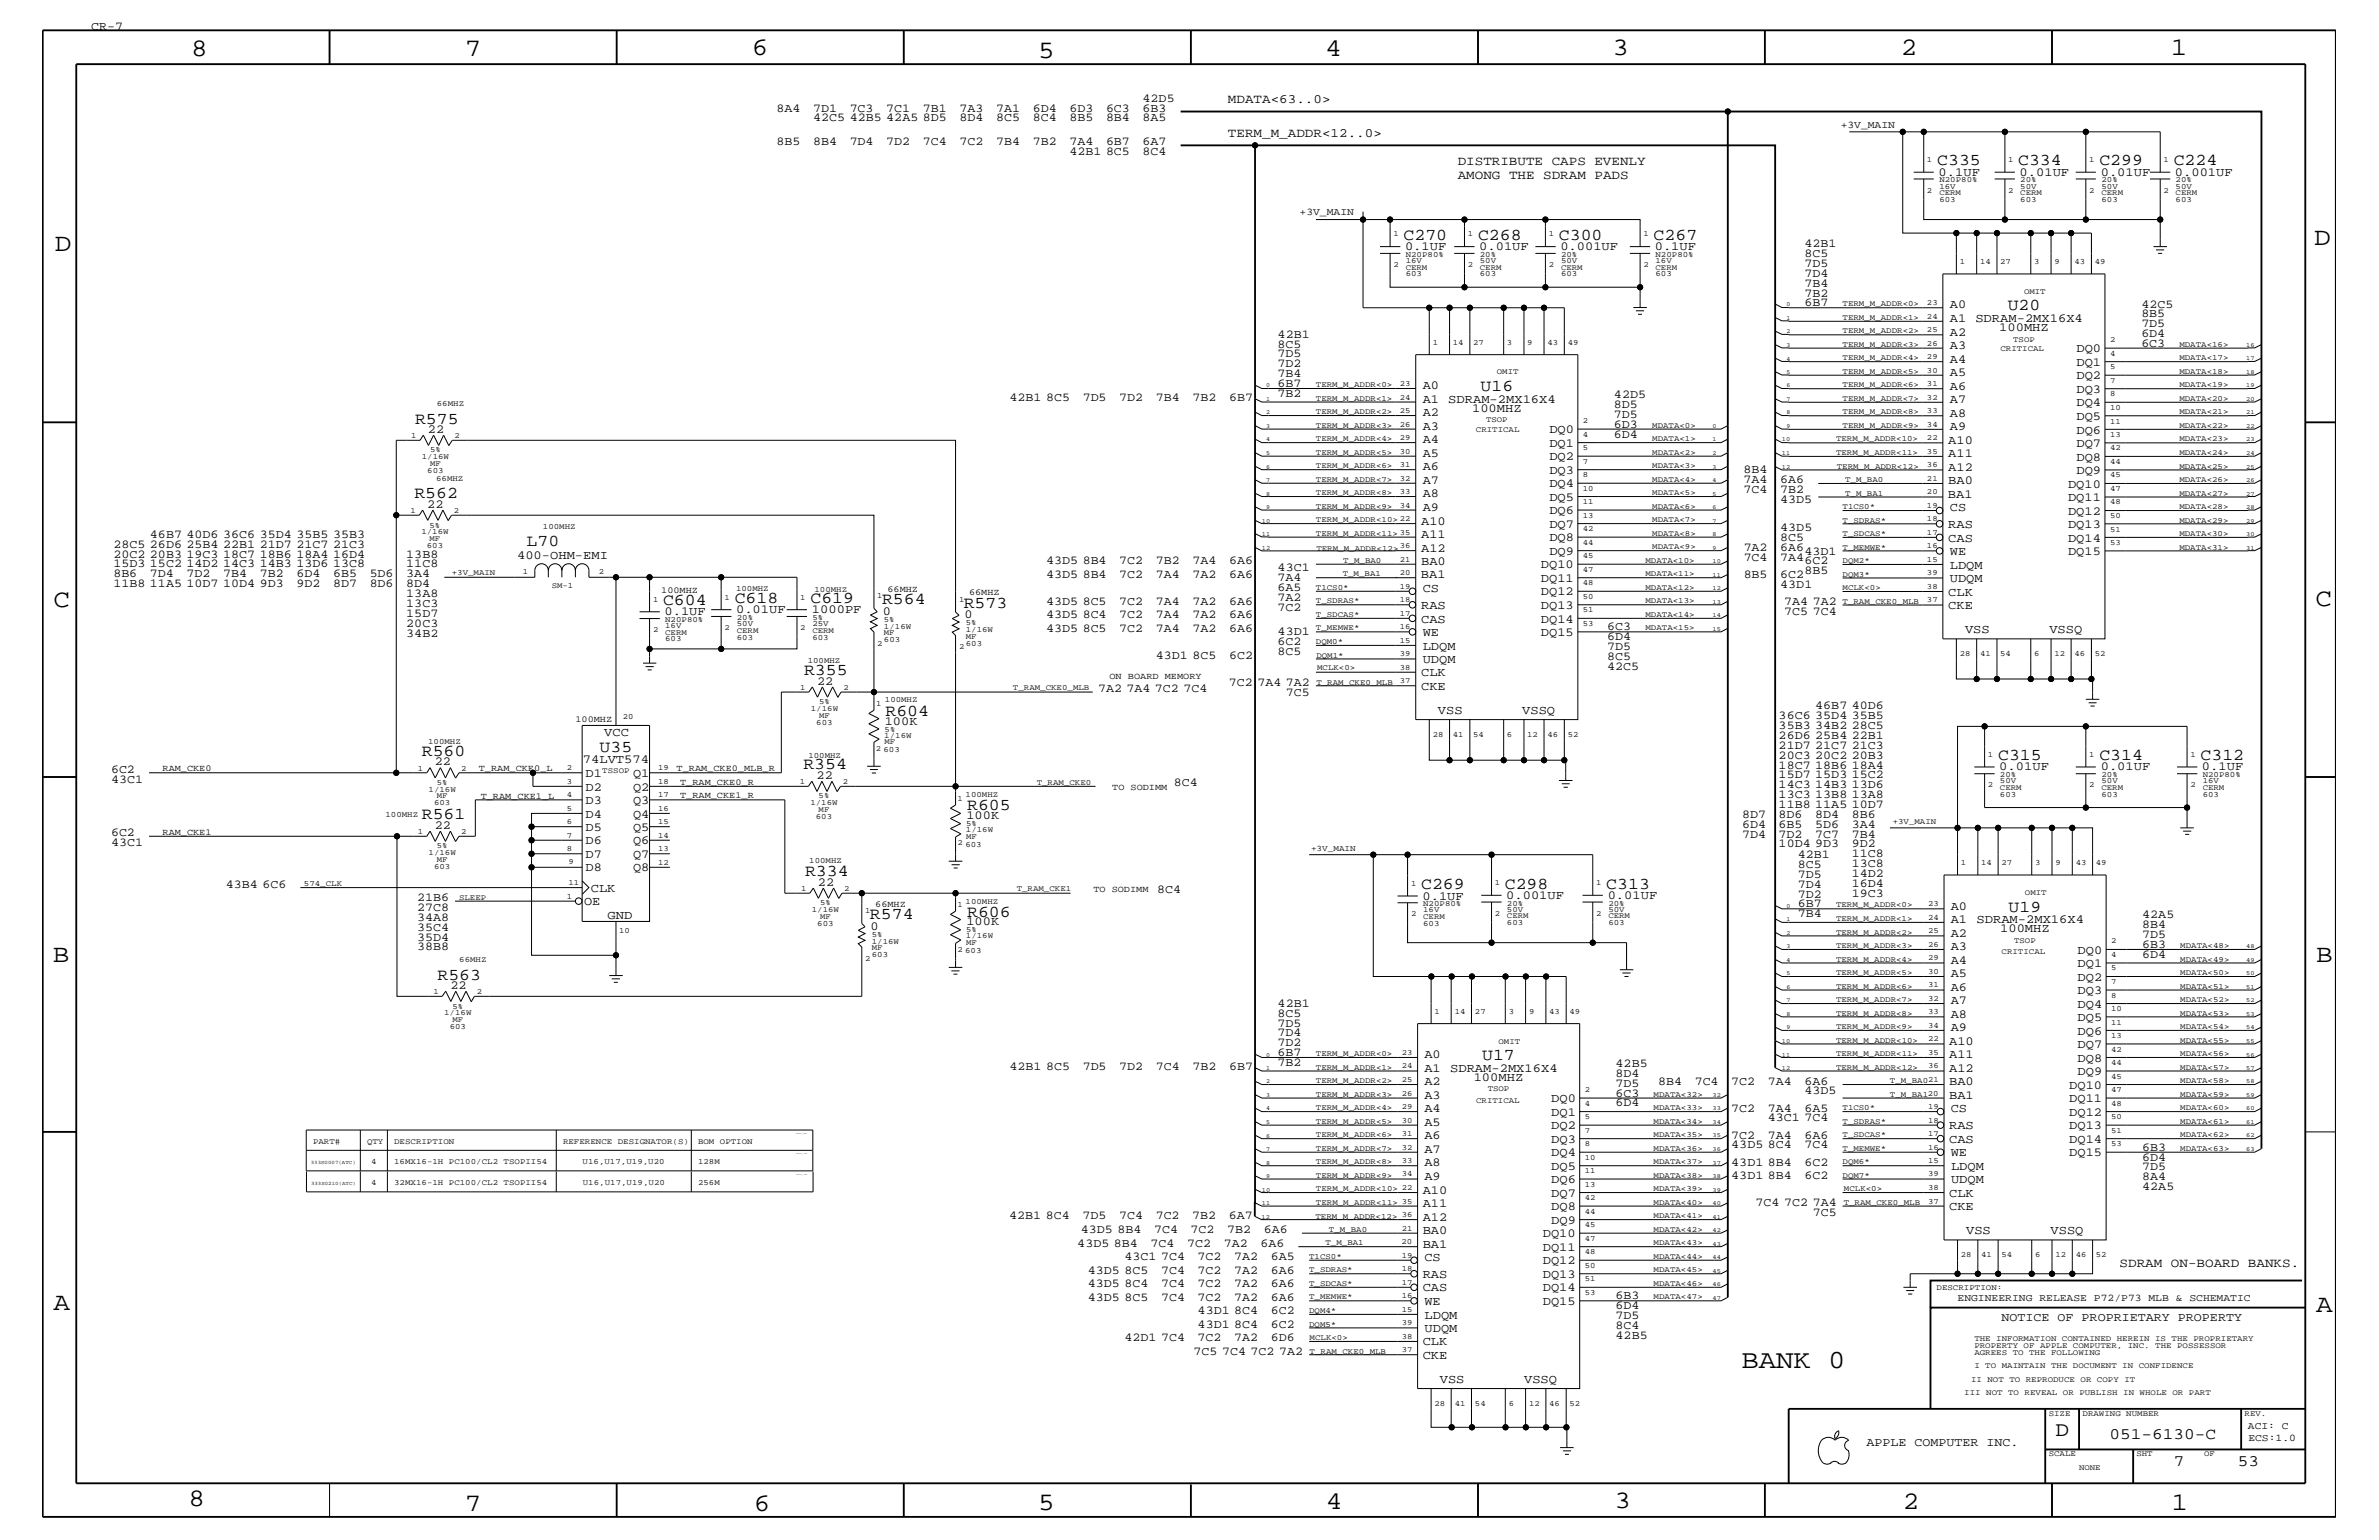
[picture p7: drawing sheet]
<svg xmlns="http://www.w3.org/2000/svg" width="432mm" height="279mm" viewBox="0 0 432 279" stroke-linecap="round" stroke-linejoin="round" font-family="sans-serif">
<defs><g id="words">
<text font-size="4.7" x="316.1" y="248.2">BANK 0</text>
<g font-size="4.6">
<text x="34.7" y="10.2">8</text>
<text x="84.4" y="10.2">7</text>
<text x="136.4" y="10">6</text>
<text x="188.4" y="10.6">5</text>
<text x="240.5" y="10.2">4</text>
<text x="292.7" y="10">3</text>
<text x="345" y="9.9">2</text>
<text x="394" y="9.9">1</text>
<text x="9.9" y="45.6">D</text>
<text x="420" y="44.5">D</text>
<text x="9.7" y="110.2">C</text>
<text x="420.3" y="110">C</text>
<text x="9.6" y="174.6">B</text>
<text x="420.4" y="174.5">B</text>
<text x="9.7" y="237.7">A</text>
<text x="420.4" y="238.1">A</text>
<text x="34.2" y="273.3">8</text>
<text x="84.4" y="274.1">7</text>
<text x="136.8" y="274.1">6</text>
<text x="188.4" y="273.9">5</text>
<text x="240.7" y="273.8">4</text>
<text x="293" y="273.6">3</text>
<text x="345.4" y="273.8">2</text>
<text x="394.2" y="274">1</text>
</g>
<text font-size="3.8" x="373.1" y="260.5">D</text>
<g font-size="3">
<text x="351.6" y="30">C335</text>
<text x="366.3" y="30">C334</text>
<text x="381" y="30">C299</text>
<text x="394.5" y="30">C224</text>
<text x="254.8" y="43.5">C270</text>
<text x="268.3" y="43.5">C268</text>
<text x="283" y="43.5">C300</text>
<text x="300.1" y="43.5">C267</text>
<text x="364.4" y="56.3">U20</text>
<text x="268.7" y="71">U16</text>
<text x="75.3" y="76.8">R575</text>
<text x="75.2" y="90.4">R562</text>
<text x="95.6" y="99.1">L70</text>
<text x="120.4" y="109.8">C604</text>
<text x="133.3" y="109.4">C618</text>
<text x="147.1" y="109.4">C619</text>
<text x="160.1" y="109.6">R564</text>
<text x="174.9" y="110.3">R573</text>
<text x="145.9" y="122.5">R355</text>
<text x="160.7" y="129.8">R604</text>
<text x="76.6" y="137.1">R560</text>
<text x="108.8" y="136.4">U35</text>
<text x="362.7" y="137.9">C315</text>
<text x="381" y="137.9">C314</text>
<text x="399.4" y="137.9">C312</text>
<text x="145.8" y="139.6">R354</text>
<text x="76.6" y="148.7">R561</text>
<text x="175.5" y="147">R605</text>
<text x="146.1" y="159">R334</text>
<text x="257.9" y="161.3">C269</text>
<text x="273.1" y="161.2">C298</text>
<text x="291.5" y="161.2">C313</text>
<text x="157.9" y="166.8">R574</text>
<text x="175.5" y="166.3">R606</text>
<text x="364.6" y="165.4">U19</text>
<text x="79.4" y="177.7">R563</text>
<text x="269" y="192.4">U17</text>
</g>
<g font-size="2.9">
<text x="382.9" y="261.1">051-6130-C</text>
<text x="394.5" y="266">7</text>
<text x="406.2" y="266">53</text>
</g>
<g font-size="2.3">
<text x="222.9" y="18.8">MDATA&lt;63..0&gt;</text>
<text x="222.9" y="24.9">TERM_M_ADDR&lt;12..0&gt;</text>
<text x="264.6" y="32.5">AMONG THE SDRAM PADS</text>
<text x="264.6" y="30">DISTRIBUTE CAPS EVENLY</text>
<text x="384.7" y="229.9">SDRAM ON-BOARD BANKS.</text>
</g>
<g font-size="2.2">
<text x="16.6" y="5.5">CR-7</text>
<text x="140.9" y="20.2">8A4</text>
<text x="147.6" y="20.2">7D1</text>
<text x="147.6" y="22">42C5 42B5 42A5 8D5</text>
<text x="154.2" y="20.2">7C3</text>
<text x="160.9" y="20.2">7C1</text>
<text x="167.5" y="20.2">7B1</text>
<text x="174.2" y="20.2">7A3</text>
<text x="174.2" y="22">8D4</text>
<text x="180.8" y="20.2">7A1</text>
<text x="180.8" y="22">8C5</text>
<text x="187.5" y="20.2">6D4</text>
<text x="187.5" y="22">8C4</text>
<text x="194.1" y="20.2">6D3</text>
<text x="194.1" y="22">8B5</text>
<text x="200.7" y="20.2">6C3</text>
<text x="200.7" y="22">8B4</text>
<text x="207.4" y="20.2">6B3</text>
<text x="207.4" y="22">8A5</text>
<text x="207.4" y="18.4">42D5</text>
<text x="140.9" y="26.4">8B5</text>
<text x="147.6" y="26.4">8B4</text>
<text x="154.2" y="26.4">7D4</text>
<text x="160.9" y="26.4">7D2</text>
<text x="167.5" y="26.4">7C4</text>
<text x="174.2" y="26.4">7C2</text>
<text x="180.8" y="26.4">7B4</text>
<text x="187.5" y="26.4">7B2</text>
<text x="194.1" y="26.4">7A4</text>
<text x="194.1" y="28.2">42B1 8C5</text>
<text x="200.7" y="26.4">6B7</text>
<text x="207.4" y="26.4">6A7</text>
<text x="207.4" y="28.2">8C4</text>
<text x="351.9" y="31.9">0.1UF</text>
<text x="366.6" y="31.9">0.01UF</text>
<text x="381.3" y="31.9">0.01UF</text>
<text x="394.8" y="31.9">0.001UF</text>
<text x="255" y="45.3">0.1UF</text>
<text x="268.5" y="45.3">0.01UF</text>
<text x="283.2" y="45.3">0.001UF</text>
<text x="300.4" y="45.3">0.1UF</text>
<text x="327.5" y="46.7">8C5</text>
<text x="327.5" y="44.8">42B1</text>
<text x="327.5" y="53.8">7B2</text>
<text x="327.5" y="52">7B4</text>
<text x="327.5" y="50.2">7D4</text>
<text x="327.5" y="48.4">7D5</text>
<text x="327.5" y="55.6">6B7</text>
<text x="353.9" y="56">A0</text>
<text x="353.9" y="58.4">A1</text>
<text x="358.5" y="58.4">SDRAM-2MX16X4</text>
<text x="388.7" y="59.4">7D5</text>
<text x="388.7" y="57.6">8B5</text>
<text x="388.7" y="55.8">42C5</text>
<text x="231.9" y="64.9">7D5</text>
<text x="231.9" y="63.1">8C5</text>
<text x="231.9" y="61.3">42B1</text>
<text x="353.9" y="65.8">A4</text>
<text x="353.9" y="63.3">A3</text>
<text x="353.9" y="60.9">A2</text>
<text x="362.9" y="60.1">100MHZ</text>
<text x="376.9" y="63.9">DQ0</text>
<text x="388.7" y="62.9">6C3</text>
<text x="388.7" y="61.1">6D4</text>
<text x="231.9" y="70.2">6B7</text>
<text x="231.9" y="68.5">7B4</text>
<text x="231.9" y="66.7">7D2</text>
<text x="258.2" y="70.7">A0</text>
<text x="353.9" y="70.7">A6</text>
<text x="353.9" y="68.2">A5</text>
<text x="376.9" y="66.4">DQ1</text>
<text x="376.9" y="68.8">DQ2</text>
<text x="376.9" y="71.3">DQ3</text>
<text x="183.2" y="72.7">42B1 8C5</text>
<text x="196.5" y="72.7">7D5</text>
<text x="203.2" y="72.7">7D2</text>
<text x="209.8" y="72.7">7B4</text>
<text x="216.5" y="72.7">7B2</text>
<text x="223.1" y="72.7">6B7</text>
<text x="231.9" y="72.1">7B2</text>
<text x="258.2" y="78">A3</text>
<text x="258.2" y="75.5">A2</text>
<text x="258.2" y="73.1">A1</text>
<text x="262.9" y="73.1">SDRAM-2MX16X4</text>
<text x="267.2" y="74.8">100MHZ</text>
<text x="292.9" y="77.6">6D3</text>
<text x="292.9" y="75.8">7D5</text>
<text x="292.9" y="74">8D5</text>
<text x="292.9" y="72.2">42D5</text>
<text x="353.9" y="75.6">A8</text>
<text x="353.9" y="73.2">A7</text>
<text x="376.9" y="73.7">DQ4</text>
<text x="376.9" y="76.2">DQ5</text>
<text x="77.7" y="78.5">22</text>
<text x="258.2" y="82.9">A5</text>
<text x="258.2" y="80.4">A4</text>
<text x="281.2" y="78.6">DQ0</text>
<text x="281.2" y="81.1">DQ1</text>
<text x="281.2" y="83.5">DQ2</text>
<text x="292.9" y="79.4">6D4</text>
<text x="353.6" y="80.5">A10</text>
<text x="353.6" y="82.9">A11</text>
<text x="353.9" y="78">A9</text>
<text x="376.9" y="78.7">DQ6</text>
<text x="376.9" y="81.1">DQ7</text>
<text x="376.9" y="83.6">DQ8</text>
<text x="258.2" y="87.8">A7</text>
<text x="258.2" y="85.3">A6</text>
<text x="281.2" y="86">DQ3</text>
<text x="281.2" y="88.4">DQ4</text>
<text x="316.4" y="87.7">7A4</text>
<text x="316.4" y="89.5">7C4</text>
<text x="316.4" y="85.9">8B4</text>
<text x="323.1" y="87.7">6A6</text>
<text x="323.1" y="89.5">7B2</text>
<text x="353.6" y="87.8">BA0</text>
<text x="353.6" y="85.4">A12</text>
<text x="375.4" y="88.5">DQ10</text>
<text x="376.9" y="86">DQ9</text>
<text x="77.6" y="92.2">22</text>
<text x="257.9" y="95.2">A10</text>
<text x="258.2" y="92.7">A9</text>
<text x="258.2" y="90.3">A8</text>
<text x="281.2" y="90.8">DQ5</text>
<text x="281.2" y="93.3">DQ6</text>
<text x="281.2" y="95.8">DQ7</text>
<text x="323.1" y="91.3">43D5</text>
<text x="353.6" y="90.3">BA1</text>
<text x="353.6" y="95.8">RAS</text>
<text x="353.9" y="92.8">CS</text>
<text x="375.4" y="90.9">DQ11</text>
<text x="375.4" y="93.4">DQ12</text>
<text x="375.4" y="95.8">DQ13</text>
<text x="20.6" y="101.2">20C2 20B3 19C3 18C7 18B6 18A4 16D4</text>
<text x="20.6" y="99.4">28C5 26D6 25B4 22B1 21D7 21C7 21C3</text>
<text x="27.2" y="97.6">46B7 40D6 36C6 35D4 35B5 35B3</text>
<text x="73.7" y="101.2">13B8</text>
<text x="93.9" y="101.4">400-OHM-EMI</text>
<text x="257.9" y="97.6">A11</text>
<text x="257.9" y="100.1">A12</text>
<text x="281.2" y="98.2">DQ8</text>
<text x="281.2" y="100.7">DQ9</text>
<text x="316.5" y="99.9">7A2</text>
<text x="316.5" y="101.8">7C4</text>
<text x="323.1" y="99.9">6A6</text>
<text x="323.1" y="101.8">7A4</text>
<text x="323.1" y="98.2">8C5</text>
<text x="323.1" y="96.4">43D5</text>
<text x="327.5" y="100.6">43D1</text>
<text x="353.6" y="98.3">CAS</text>
<text x="353.9" y="100.7">WE</text>
<text x="375.4" y="98.3">DQ14</text>
<text x="375.4" y="100.7">DQ15</text>
<text x="20.6" y="103">15D3 15C2 14D2 14C3 14B3 13D6 13C8</text>
<text x="20.6" y="106.6">11B8 11A5 10D7 10D4 9D3</text>
<text x="20.6" y="104.7">8B6</text>
<text x="27.2" y="104.7">7D4</text>
<text x="33.9" y="104.7">7D2</text>
<text x="40.5" y="104.7">7B4</text>
<text x="47.2" y="104.7">7B2</text>
<text x="53.8" y="104.7">6D4</text>
<text x="53.8" y="106.6">9D2</text>
<text x="60.5" y="104.7">6B5</text>
<text x="60.5" y="106.6">8D7</text>
<text x="67.1" y="104.7">5D6</text>
<text x="67.1" y="106.6">8D6</text>
<text x="73.7" y="104.7">3A4</text>
<text x="73.7" y="103">11C8</text>
<text x="73.7" y="106.6">8D4</text>
<text x="189.9" y="104.8">43D5 8B4</text>
<text x="189.9" y="102.4">43D5 8B4</text>
<text x="203.2" y="104.8">7C2</text>
<text x="203.2" y="102.4">7C2</text>
<text x="209.8" y="104.8">7A4</text>
<text x="209.8" y="102.4">7B2</text>
<text x="216.5" y="104.8">7A2</text>
<text x="216.5" y="102.4">7A4</text>
<text x="223.1" y="104.8">6A6</text>
<text x="223.1" y="102.4">6A6</text>
<text x="231.9" y="107.3">6A5</text>
<text x="231.9" y="105.5">7A4</text>
<text x="231.9" y="103.7">43C1</text>
<text x="257.9" y="104.9">BA1</text>
<text x="257.9" y="102.5">BA0</text>
<text x="258.2" y="107.4">CS</text>
<text x="279.7" y="103.1">DQ10</text>
<text x="279.7" y="105.6">DQ11</text>
<text x="316.5" y="104.9">8B5</text>
<text x="323.1" y="104.9">6C2</text>
<text x="323.1" y="106.6">43D1</text>
<text x="327.5" y="102.4">6C2</text>
<text x="327.5" y="104.2">8B5</text>
<text x="353.9" y="105.6">UDQM</text>
<text x="353.9" y="103.2">LDQM</text>
<text x="73.7" y="108.3">13A8</text>
<text x="73.7" y="110.1">13C3</text>
<text x="73.7" y="111.9">15D7</text>
<text x="73.7" y="113.7">20C3</text>
<text x="120.6" y="111.6">0.1UF</text>
<text x="133.6" y="111.3">0.01UF</text>
<text x="147.4" y="111.3">1000PF</text>
<text x="160.2" y="111.5">0</text>
<text x="175" y="112.1">0</text>
<text x="189.9" y="109.7">43D5 8C5</text>
<text x="189.9" y="112.2">43D5 8C4</text>
<text x="203.2" y="109.7">7C2</text>
<text x="203.2" y="112.2">7C2</text>
<text x="209.8" y="109.7">7A4</text>
<text x="209.8" y="112.2">7A4</text>
<text x="216.5" y="109.7">7A2</text>
<text x="216.5" y="112.2">7A2</text>
<text x="223.1" y="109.7">6A6</text>
<text x="223.1" y="112.2">6A6</text>
<text x="231.9" y="109.1">7A2</text>
<text x="231.9" y="110.8">7C2</text>
<text x="257.9" y="112.9">CAS</text>
<text x="257.9" y="110.5">RAS</text>
<text x="279.7" y="108">DQ12</text>
<text x="279.7" y="110.5">DQ13</text>
<text x="279.7" y="112.9">DQ14</text>
<text x="323.9" y="109.8">7A4 7A2</text>
<text x="323.9" y="111.5">7C5 7C4</text>
<text x="353.6" y="108.1">CLK</text>
<text x="353.6" y="110.5">CKE</text>
<text x="73.7" y="115.5">34B2</text>
<text x="189.9" y="114.6">43D5 8C5</text>
<text x="203.2" y="114.6">7C2</text>
<text x="209.8" y="119.5">43D1 8C5</text>
<text x="209.8" y="114.6">7A4</text>
<text x="216.5" y="114.6">7A2</text>
<text x="223.1" y="119.5">6C2</text>
<text x="223.1" y="114.6">6A6</text>
<text x="231.9" y="117.1">6C2</text>
<text x="231.9" y="118.9">8C5</text>
<text x="231.9" y="115.3">43D1</text>
<text x="258.2" y="117.9">LDQM</text>
<text x="258.2" y="115.4">WE</text>
<text x="279.7" y="115.4">DQ15</text>
<text x="291.7" y="114.4">6C3</text>
<text x="291.7" y="116.2">6D4</text>
<text x="291.7" y="117.9">7D5</text>
<text x="291.7" y="119.8">8C5</text>
<text x="356.7" y="114.8">VSS</text>
<text x="372" y="114.8">VSSQ</text>
<text x="148.3" y="124.2">22</text>
<text x="199.3" y="125.6">7A2 7A4 7C2 7C4</text>
<text x="223.1" y="124.4">7C2</text>
<text x="228.2" y="124.4">7A4 7A2</text>
<text x="257.9" y="122.7">CLK</text>
<text x="257.9" y="125.2">CKE</text>
<text x="258.2" y="120.3">UDQM</text>
<text x="291.7" y="121.5">42C5</text>
<text x="160.6" y="131.4">100K</text>
<text x="233.4" y="126.2">7C5</text>
<text x="261" y="129.5">VSS</text>
<text x="276.3" y="129.5">VSSQ</text>
<text x="322.8" y="130.5">36C6 35D4 35B5</text>
<text x="329.5" y="128.7">46B7 40D6</text>
<text x="109.7" y="133.6">VCC</text>
<text x="322.8" y="137.7">20C3 20C2 20B3</text>
<text x="322.8" y="135.8">21D7 21C7 21C3</text>
<text x="322.8" y="134.1">26D6 25B4 22B1</text>
<text x="322.8" y="132.3">35B3 34B2 28C5</text>
<text x="20.2" y="140.2">6C2</text>
<text x="20.2" y="142">43C1</text>
<text x="78.9" y="138.9">22</text>
<text x="105.8" y="138.3">74LVT574</text>
<text x="106.3" y="141">D1</text>
<text x="106.3" y="143.4">D2</text>
<text x="114.9" y="143.4">Q2</text>
<text x="114.9" y="141">Q1</text>
<text x="148.2" y="141.3">22</text>
<text x="213.1" y="142.7">8C4</text>
<text x="322.8" y="143">14C3 14B3 13D6</text>
<text x="322.8" y="141.2">15D7 15D3 15C2</text>
<text x="322.8" y="139.4">18C7 18B6 18A4</text>
<text x="362.9" y="139.7">0.01UF</text>
<text x="381.3" y="139.7">0.01UF</text>
<text x="399.7" y="139.7">0.1UF</text>
<text x="106.3" y="148.3">D4</text>
<text x="106.3" y="145.9">D3</text>
<text x="114.9" y="145.9">Q3</text>
<text x="114.9" y="148.3">Q4</text>
<text x="175.4" y="148.6">100K</text>
<text x="316.2" y="148.4">8D7</text>
<text x="322.8" y="148.4">8D6</text>
<text x="322.8" y="146.6">11B8 11A5 10D7</text>
<text x="322.8" y="144.8">13C3 13B8 13A8</text>
<text x="329.5" y="148.4">8D4</text>
<text x="336.1" y="148.4">8B6</text>
<text x="20.2" y="151.7">6C2</text>
<text x="20.2" y="153.5">43C1</text>
<text x="78.9" y="150.4">22</text>
<text x="106.3" y="150.7">D5</text>
<text x="106.3" y="155.7">D7</text>
<text x="106.3" y="153.2">D6</text>
<text x="114.9" y="155.7">Q7</text>
<text x="114.9" y="153.2">Q6</text>
<text x="114.9" y="150.7">Q5</text>
<text x="316.2" y="150.2">6D4</text>
<text x="316.2" y="152">7D4</text>
<text x="322.8" y="150.2">6B5</text>
<text x="322.8" y="152">7D2</text>
<text x="322.8" y="153.8">10D4 9D3</text>
<text x="326.3" y="155.7">42B1</text>
<text x="329.5" y="150.2">5D6</text>
<text x="329.5" y="152">7C7</text>
<text x="336.1" y="150.2">3A4</text>
<text x="336.1" y="152">7B4</text>
<text x="336.1" y="153.8">9D2</text>
<text x="336.1" y="155.5">11C8</text>
<text x="41" y="161">43B4 6C6</text>
<text x="106.3" y="158.1">D8</text>
<text x="107.2" y="161.8">CLK</text>
<text x="114.9" y="158.1">Q8</text>
<text x="148.5" y="160.7">22</text>
<text x="326.3" y="161.1">7D4</text>
<text x="326.3" y="159.3">7D5</text>
<text x="326.3" y="157.5">8C5</text>
<text x="336.1" y="157.4">13C8</text>
<text x="336.1" y="159.1">14D2</text>
<text x="336.1" y="160.9">16D4</text>
<text x="75.7" y="163.5">21B6</text>
<text x="75.7" y="165.3">27C8</text>
<text x="75.7" y="167.1">34A8</text>
<text x="106" y="164.3">OE</text>
<text x="110.3" y="166.7">GND</text>
<text x="175.4" y="167.9">100K</text>
<text x="210" y="162.1">8C4</text>
<text x="258.2" y="163.2">0.1UF</text>
<text x="273.4" y="163.1">0.001UF</text>
<text x="291.8" y="163.1">0.01UF</text>
<text x="326.3" y="164.6">6B7</text>
<text x="326.3" y="166.5">7B4</text>
<text x="326.3" y="162.9">7D2</text>
<text x="336.1" y="162.7">19C3</text>
<text x="354.1" y="165.1">A0</text>
<text x="354.1" y="167.5">A1</text>
<text x="358.8" y="167.5">SDRAM-2MX16X4</text>
<text x="388.8" y="166.6">42A5</text>
<text x="75.7" y="168.9">35C4</text>
<text x="75.7" y="170.6">35D4</text>
<text x="75.7" y="172.4">38B8</text>
<text x="158" y="168.7">0</text>
<text x="354.1" y="172.4">A3</text>
<text x="354.1" y="169.9">A2</text>
<text x="363" y="169.2">100MHZ</text>
<text x="377.1" y="173">DQ0</text>
<text x="388.8" y="172">6B3</text>
<text x="388.8" y="173.8">6D4</text>
<text x="388.8" y="170.2">7D5</text>
<text x="388.8" y="168.4">8B4</text>
<text x="81.7" y="179.5">22</text>
<text x="354.1" y="179.7">A6</text>
<text x="354.1" y="177.3">A5</text>
<text x="354.1" y="174.8">A4</text>
<text x="377.1" y="175.5">DQ1</text>
<text x="377.1" y="177.9">DQ2</text>
<text x="231.9" y="184.4">8C5</text>
<text x="231.9" y="182.7">42B1</text>
<text x="354.1" y="184.7">A8</text>
<text x="354.1" y="182.2">A7</text>
<text x="377.1" y="180.4">DQ3</text>
<text x="377.1" y="182.8">DQ4</text>
<text x="377.1" y="185.3">DQ5</text>
<text x="231.9" y="191.6">6B7</text>
<text x="231.9" y="189.8">7D2</text>
<text x="231.9" y="188">7D4</text>
<text x="231.9" y="186.3">7D5</text>
<text x="353.8" y="189.6">A10</text>
<text x="354.1" y="187.1">A9</text>
<text x="377.1" y="187.7">DQ6</text>
<text x="377.1" y="190.2">DQ7</text>
<text x="183.2" y="194.1">42B1 8C5</text>
<text x="196.5" y="194.1">7D5</text>
<text x="203.2" y="194.1">7D2</text>
<text x="209.8" y="194.1">7C4</text>
<text x="216.5" y="194.1">7B2</text>
<text x="223.1" y="194.1">6B7</text>
<text x="231.9" y="193.4">7B2</text>
<text x="258.5" y="196.9">A2</text>
<text x="258.5" y="192">A0</text>
<text x="258.5" y="194.5">A1</text>
<text x="263.2" y="194.5">SDRAM-2MX16X4</text>
<text x="267.5" y="196.2">100MHZ</text>
<text x="293.2" y="197.2">7D5</text>
<text x="293.2" y="195.4">8D4</text>
<text x="293.2" y="193.6">42B5</text>
<text x="300.9" y="196.8">8B4</text>
<text x="307.6" y="196.8">7C4</text>
<text x="314.2" y="196.8">7C2</text>
<text x="320.9" y="196.8">7A4</text>
<text x="327.5" y="196.8">6A6</text>
<text x="353.8" y="196.9">BA0</text>
<text x="353.8" y="192">A11</text>
<text x="353.8" y="194.5">A12</text>
<text x="375.6" y="197.5">DQ10</text>
<text x="377.1" y="192.6">DQ8</text>
<text x="377.1" y="195.1">DQ9</text>
<text x="258.5" y="201.8">A4</text>
<text x="258.5" y="199.3">A3</text>
<text x="281.6" y="200">DQ0</text>
<text x="281.6" y="202.4">DQ1</text>
<text x="293.2" y="199">6C3</text>
<text x="293.2" y="200.7">6D4</text>
<text x="314.2" y="201.7">7C2</text>
<text x="320.9" y="201.7">7A4</text>
<text x="320.9" y="203.5">43C1 7C4</text>
<text x="327.5" y="198.5">43D5</text>
<text x="327.5" y="201.7">6A5</text>
<text x="353.8" y="199.3">BA1</text>
<text x="354.1" y="201.8">CS</text>
<text x="375.6" y="200">DQ11</text>
<text x="375.6" y="202.4">DQ12</text>
<text x="258.5" y="209.2">A7</text>
<text x="258.5" y="206.7">A6</text>
<text x="258.5" y="204.3">A5</text>
<text x="281.6" y="204.9">DQ2</text>
<text x="281.6" y="207.3">DQ3</text>
<text x="281.6" y="209.8">DQ4</text>
<text x="314.2" y="206.6">7C2</text>
<text x="314.2" y="208.4">43D5 8C4</text>
<text x="320.9" y="206.6">7A4</text>
<text x="327.5" y="206.6">6A6</text>
<text x="327.5" y="208.4">7C4</text>
<text x="353.8" y="207.3">CAS</text>
<text x="353.8" y="204.9">RAS</text>
<text x="354.1" y="209.8">WE</text>
<text x="375.6" y="204.9">DQ13</text>
<text x="375.6" y="207.3">DQ14</text>
<text x="375.6" y="209.8">DQ15</text>
<text x="388.8" y="208.8">6B3</text>
<text x="258.5" y="214.1">A9</text>
<text x="258.5" y="211.6">A8</text>
<text x="281.6" y="212.3">DQ5</text>
<text x="281.6" y="214.7">DQ6</text>
<text x="314.2" y="211.5">43D1 8B4</text>
<text x="314.2" y="213.9">43D1 8B4</text>
<text x="327.5" y="211.5">6C2</text>
<text x="327.5" y="213.9">6C2</text>
<text x="354.1" y="214.7">UDQM</text>
<text x="354.1" y="212.3">LDQM</text>
<text x="388.8" y="210.6">6D4</text>
<text x="388.8" y="212.3">7D5</text>
<text x="388.8" y="214.2">8A4</text>
<text x="388.8" y="215.9">42A5</text>
<text x="183.2" y="221.1">42B1 8C4</text>
<text x="196.5" y="221.1">7D5</text>
<text x="203.1" y="221.1">7C4</text>
<text x="209.8" y="221.1">7C2</text>
<text x="216.4" y="221.1">7B2</text>
<text x="223.1" y="221.1">6A7</text>
<text x="258.2" y="216.5">A10</text>
<text x="258.2" y="219">A11</text>
<text x="258.2" y="221.4">A12</text>
<text x="281.6" y="217.1">DQ7</text>
<text x="281.6" y="219.6">DQ8</text>
<text x="318.6" y="218.8">7C4 7C2 7A4</text>
<text x="329" y="220.6">7C5</text>
<text x="353.8" y="217.1">CLK</text>
<text x="353.8" y="219.6">CKE</text>
<text x="195.5" y="226.2">43D5 8B4</text>
<text x="196.2" y="223.7">43D5 8B4</text>
<text x="208.8" y="226.2">7C4</text>
<text x="209.5" y="223.7">7C4</text>
<text x="215.5" y="226.2">7C2</text>
<text x="216.1" y="223.7">7C2</text>
<text x="222.1" y="226.2">7A2</text>
<text x="222.8" y="223.7">7B2</text>
<text x="228.8" y="226.2">6A6</text>
<text x="229.4" y="223.7">6A6</text>
<text x="258.2" y="226.4">BA1</text>
<text x="258.2" y="223.9">BA0</text>
<text x="280" y="224.5">DQ10</text>
<text x="280" y="226.9">DQ11</text>
<text x="281.6" y="222">DQ9</text>
<text x="356.9" y="223.9">VSS</text>
<text x="372.2" y="223.9">VSSQ</text>
<text x="197.4" y="231.1">43D5 8C5</text>
<text x="197.4" y="233.6">43D5 8C4</text>
<text x="204.1" y="228.6">43C1 7C4</text>
<text x="210.7" y="231.1">7C4</text>
<text x="210.7" y="233.6">7C4</text>
<text x="217.4" y="228.6">7C2</text>
<text x="217.4" y="231.1">7C2</text>
<text x="217.4" y="233.6">7C2</text>
<text x="224" y="228.6">7A2</text>
<text x="224" y="231.1">7A2</text>
<text x="224" y="233.6">7A2</text>
<text x="230.7" y="228.6">6A5</text>
<text x="230.7" y="231.1">6A6</text>
<text x="230.7" y="233.6">6A6</text>
<text x="258.2" y="231.9">RAS</text>
<text x="258.5" y="228.8">CS</text>
<text x="280" y="229.4">DQ12</text>
<text x="280" y="231.9">DQ13</text>
<text x="197.4" y="236">43D5 8C5</text>
<text x="210.7" y="236">7C4</text>
<text x="217.4" y="238.5">43D1 8C4</text>
<text x="217.4" y="236">7C2</text>
<text x="224" y="236">7A2</text>
<text x="230.7" y="238.5">6C2</text>
<text x="230.7" y="236">6A6</text>
<text x="258.2" y="234.3">CAS</text>
<text x="258.5" y="236.8">WE</text>
<text x="258.6" y="239.2">LDQM</text>
<text x="280" y="234.3">DQ14</text>
<text x="280" y="236.8">DQ15</text>
<text x="293.2" y="235.8">6B3</text>
<text x="293.2" y="237.5">6D4</text>
<text x="293.2" y="239.4">7D5</text>
<text x="363.3" y="239.7">NOTICE OF PROPRIETARY PROPERTY</text>
<text x="204.1" y="243.4">42D1 7C4</text>
<text x="216.6" y="245.8">7C5 7C4 7C2 7A2</text>
<text x="217.4" y="240.9">43D1 8C4</text>
<text x="217.4" y="243.4">7C2</text>
<text x="224" y="243.4">7A2</text>
<text x="230.7" y="240.9">6C2</text>
<text x="230.7" y="243.4">6D6</text>
<text x="258.2" y="244.1">CLK</text>
<text x="258.6" y="241.7">UDQM</text>
<text x="293.2" y="241.1">8C4</text>
<text x="293.2" y="242.9">42B5</text>
<text x="258.2" y="246.6">CKE</text>
<text x="261.3" y="250.9">VSS</text>
<text x="276.6" y="250.9">VSSQ</text>
<text x="338.8" y="262.3">APPLE COMPUTER INC.</text>
</g>
<g font-size="1.9">
<text x="334.1" y="23.2">+3V_MAIN</text>
<text x="235.9" y="39">+3V_MAIN</text>
<text x="355.3" y="236">ENGINEERING RELEASE P72/P73 MLB &amp; SCHEMATIC</text>
<text x="408" y="259.3">ACI: C</text>
<text x="408.1" y="261.4">ECS:1.0</text>
</g>
<g font-size="1.7">
<text x="120" y="107.6">100MHZ</text>
<text x="161.1" y="107.3">66MHZ</text>
<text x="175.9" y="107.9">66MHZ</text>
<text x="201.4" y="123.1">ON BOARD MEMORY</text>
<text x="104.4" y="131">100MHZ</text>
<text x="29.5" y="140">RAM_CKE0</text>
<text x="86.9" y="139.8">T_RAM_CKE0_L</text>
<text x="122.8" y="140">T_RAM_CKE0_MLB_R</text>
<text x="123.4" y="142.4">T_RAM_CKE0_R</text>
<text x="201.9" y="143.3">TO SODIMM</text>
<text x="87.2" y="145">T_RAM_CKE1_L</text>
<text x="123.4" y="144.9">T_RAM_CKE1_R</text>
<text x="29.5" y="151.5">RAM_CKE1</text>
<text x="198.5" y="161.9">TO SODIMM</text>
<text x="158.9" y="164.5">66MHZ</text>
</g>
<g font-size="1.5">
<text x="349.8" y="29.4">1</text>
<text x="364.5" y="29.4">1</text>
<text x="379.2" y="29.4">1</text>
<text x="392.7" y="29.4">1</text>
<text x="349.8" y="34.9">2</text>
<text x="352" y="35.4">CERM</text>
<text x="352" y="34.2">16V</text>
<text x="352" y="33.1">N20P80%</text>
<text x="364.5" y="34.9">2</text>
<text x="366.7" y="35.4">CERM</text>
<text x="366.7" y="34.2">50V</text>
<text x="366.7" y="33.1">20%</text>
<text x="379.2" y="34.9">2</text>
<text x="381.4" y="35.4">CERM</text>
<text x="381.4" y="34.2">50V</text>
<text x="381.4" y="33.1">20%</text>
<text x="392.7" y="34.9">2</text>
<text x="394.9" y="35.4">CERM</text>
<text x="394.9" y="34.2">50V</text>
<text x="394.9" y="33.1">20%</text>
<text x="352" y="36.7">603</text>
<text x="366.7" y="36.7">603</text>
<text x="381.4" y="36.7">603</text>
<text x="394.9" y="36.7">603</text>
<text x="252.9" y="42.9">1</text>
<text x="255.1" y="47.7">16V</text>
<text x="255.1" y="46.6">N20P80%</text>
<text x="266.4" y="42.9">1</text>
<text x="268.6" y="47.7">50V</text>
<text x="268.6" y="46.6">20%</text>
<text x="281.1" y="42.9">1</text>
<text x="283.3" y="47.7">50V</text>
<text x="283.3" y="46.6">20%</text>
<text x="298.3" y="42.9">1</text>
<text x="300.5" y="47.7">16V</text>
<text x="300.5" y="46.6">N20P80%</text>
<text x="355.7" y="47.8">1</text>
<text x="359.4" y="47.8">14</text>
<text x="363.1" y="47.8">27</text>
<text x="369.2" y="47.8">3</text>
<text x="372.9" y="47.8">9</text>
<text x="376.6" y="47.8">43</text>
<text x="380.2" y="47.8">49</text>
<text x="252.9" y="48.4">2</text>
<text x="255.1" y="50.1">603</text>
<text x="255.1" y="48.9">CERM</text>
<text x="266.4" y="48.4">2</text>
<text x="268.6" y="50.1">603</text>
<text x="268.6" y="48.9">CERM</text>
<text x="281.1" y="48.4">2</text>
<text x="283.3" y="50.1">603</text>
<text x="283.3" y="48.9">CERM</text>
<text x="298.3" y="48.4">2</text>
<text x="300.5" y="50.1">603</text>
<text x="300.5" y="48.9">CERM</text>
<text x="367.4" y="53.3">OMIT</text>
<text x="334.4" y="55.6">TERM_M_ADDR&lt;0&gt;</text>
<text x="334.4" y="58">TERM_M_ADDR&lt;1&gt;</text>
<text x="349.8" y="57.8">24</text>
<text x="349.8" y="55.4">23</text>
<text x="260.1" y="62.5">1</text>
<text x="263.7" y="62.5">14</text>
<text x="267.4" y="62.5">27</text>
<text x="273.5" y="62.5">3</text>
<text x="277.2" y="62.5">9</text>
<text x="280.9" y="62.5">43</text>
<text x="284.6" y="62.5">49</text>
<text x="334.4" y="60.5">TERM_M_ADDR&lt;2&gt;</text>
<text x="334.4" y="62.9">TERM_M_ADDR&lt;3&gt;</text>
<text x="334.4" y="65.4">TERM_M_ADDR&lt;4&gt;</text>
<text x="349.8" y="65.2">29</text>
<text x="349.8" y="62.7">26</text>
<text x="349.8" y="60.3">25</text>
<text x="363.1" y="63.7">CRITICAL</text>
<text x="365.4" y="62">TSOP</text>
<text x="383" y="64.6">4</text>
<text x="383" y="62.1">2</text>
<text x="395.6" y="62.9">MDATA&lt;16&gt;</text>
<text x="395.6" y="65.4">MDATA&lt;17&gt;</text>
<text x="238.8" y="70.2">TERM_M_ADDR&lt;0&gt;</text>
<text x="254.1" y="70">23</text>
<text x="271.7" y="67.9">OMIT</text>
<text x="334.4" y="67.9">TERM_M_ADDR&lt;5&gt;</text>
<text x="334.4" y="70.3">TERM_M_ADDR&lt;6&gt;</text>
<text x="349.8" y="70.1">31</text>
<text x="349.8" y="67.6">30</text>
<text x="383" y="71.9">8</text>
<text x="383" y="69.5">7</text>
<text x="383" y="67">5</text>
<text x="395.6" y="67.9">MDATA&lt;18&gt;</text>
<text x="395.6" y="70.3">MDATA&lt;19&gt;</text>
<text x="79.3" y="73.6">66MHZ</text>
<text x="238.8" y="72.7">TERM_M_ADDR&lt;1&gt;</text>
<text x="238.8" y="77.6">TERM_M_ADDR&lt;3&gt;</text>
<text x="238.8" y="75.1">TERM_M_ADDR&lt;2&gt;</text>
<text x="254.1" y="77.4">26</text>
<text x="254.1" y="74.9">25</text>
<text x="254.1" y="72.5">24</text>
<text x="269.7" y="76.6">TSOP</text>
<text x="287.3" y="76.8">2</text>
<text x="299.9" y="77.6">MDATA&lt;0&gt;</text>
<text x="334.4" y="75.2">TERM_M_ADDR&lt;8&gt;</text>
<text x="334.4" y="72.7">TERM_M_ADDR&lt;7&gt;</text>
<text x="334.4" y="77.6">TERM_M_ADDR&lt;9&gt;</text>
<text x="349.8" y="77.4">34</text>
<text x="349.8" y="75">33</text>
<text x="349.8" y="72.5">32</text>
<text x="383" y="76.8">11</text>
<text x="383" y="74.4">10</text>
<text x="395.6" y="72.7">MDATA&lt;20&gt;</text>
<text x="395.6" y="75.2">MDATA&lt;21&gt;</text>
<text x="395.6" y="77.6">MDATA&lt;22&gt;</text>
<text x="74.6" y="79.5">1</text>
<text x="76.6" y="83.3">1/16W</text>
<text x="78.1" y="82.1">5%</text>
<text x="82.5" y="79.5">2</text>
<text x="238.8" y="82.5">TERM_M_ADDR&lt;5&gt;</text>
<text x="238.8" y="80.1">TERM_M_ADDR&lt;4&gt;</text>
<text x="254.1" y="82.3">30</text>
<text x="254.1" y="79.8">29</text>
<text x="267.9" y="78.3">CRITICAL</text>
<text x="287.3" y="81.7">5</text>
<text x="287.3" y="79.2">4</text>
<text x="299.9" y="82.5">MDATA&lt;2&gt;</text>
<text x="299.9" y="80.1">MDATA&lt;1&gt;</text>
<text x="333.2" y="82.5">TERM_M_ADDR&lt;11&gt;</text>
<text x="333.2" y="80.1">TERM_M_ADDR&lt;10&gt;</text>
<text x="349.8" y="82.3">35</text>
<text x="349.8" y="79.9">22</text>
<text x="383" y="81.7">42</text>
<text x="383" y="79.3">13</text>
<text x="395.6" y="80.1">MDATA&lt;23&gt;</text>
<text x="395.6" y="82.5">MDATA&lt;24&gt;</text>
<text x="77.6" y="85.8">603</text>
<text x="78.1" y="84.5">MF</text>
<text x="79.2" y="87.2">66MHZ</text>
<text x="238.8" y="89.9">TERM_M_ADDR&lt;8&gt;</text>
<text x="238.8" y="87.4">TERM_M_ADDR&lt;7&gt;</text>
<text x="238.8" y="85">TERM_M_ADDR&lt;6&gt;</text>
<text x="254.1" y="89.6">33</text>
<text x="254.1" y="87.2">32</text>
<text x="254.1" y="84.8">31</text>
<text x="287.3" y="89">10</text>
<text x="287.3" y="86.6">8</text>
<text x="287.3" y="84.1">7</text>
<text x="299.9" y="89.9">MDATA&lt;5&gt;</text>
<text x="299.9" y="87.4">MDATA&lt;4&gt;</text>
<text x="299.9" y="85">MDATA&lt;3&gt;</text>
<text x="333.4" y="85.1">TERM_M_ADDR&lt;12&gt;</text>
<text x="334.9" y="89.9">T_M_BA1</text>
<text x="334.9" y="87.5">T_M_BA0</text>
<text x="349.8" y="89.7">20</text>
<text x="349.8" y="87.3">21</text>
<text x="349.8" y="84.8">36</text>
<text x="383" y="84.2">44</text>
<text x="383" y="89.1">47</text>
<text x="383" y="86.6">45</text>
<text x="395.6" y="87.5">MDATA&lt;26&gt;</text>
<text x="395.6" y="89.9">MDATA&lt;27&gt;</text>
<text x="395.6" y="85">MDATA&lt;25&gt;</text>
<text x="74.5" y="93.1">1</text>
<text x="78" y="95.7">5%</text>
<text x="82.4" y="93.1">2</text>
<text x="98.6" y="95.9">100MHZ</text>
<text x="238.8" y="94.8">TERM_M_ADDR&lt;10&gt; 22</text>
<text x="238.8" y="92.3">TERM_M_ADDR&lt;9&gt;</text>
<text x="254.1" y="92.1">34</text>
<text x="287.3" y="93.9">13</text>
<text x="287.3" y="91.5">11</text>
<text x="299.9" y="94.8">MDATA&lt;7&gt;</text>
<text x="299.9" y="92.3">MDATA&lt;6&gt;</text>
<text x="334.4" y="92.4">T1CS0*</text>
<text x="334.4" y="94.8">T_SDRAS*</text>
<text x="349.8" y="94.6">18</text>
<text x="349.8" y="92.2">19</text>
<text x="383" y="94">50</text>
<text x="383" y="91.5">48</text>
<text x="395.6" y="92.4">MDATA&lt;28&gt;</text>
<text x="395.6" y="94.8">MDATA&lt;29&gt;</text>
<text x="76.5" y="96.9">1/16W</text>
<text x="77.5" y="99.4">603</text>
<text x="78" y="98.1">MF</text>
<text x="238.8" y="97.2">TERM_M_ADDR&lt;11&gt; 35</text>
<text x="238.9" y="99.9">TERM_M_ADDR&lt;12&gt;</text>
<text x="254.1" y="101.9">21</text>
<text x="254.1" y="99.4">36</text>
<text x="287.3" y="98.9">44</text>
<text x="287.3" y="96.4">42</text>
<text x="287.3" y="101.3">45</text>
<text x="299.9" y="99.7">MDATA&lt;9&gt;</text>
<text x="299.9" y="97.2">MDATA&lt;8&gt;</text>
<text x="334.4" y="97.3">T_SDCAS*</text>
<text x="334.4" y="99.7">T_MEMWE*</text>
<text x="349.8" y="99.5">16</text>
<text x="349.8" y="101.9">15</text>
<text x="349.8" y="97">17</text>
<text x="383" y="98.9">53</text>
<text x="383" y="96.4">51</text>
<text x="395.6" y="97.3">MDATA&lt;30&gt;</text>
<text x="395.6" y="99.7">MDATA&lt;31&gt;</text>
<text x="82" y="104.4">+3V_MAIN</text>
<text x="94.9" y="104.1">1</text>
<text x="100.1" y="106.7">SM-1</text>
<text x="108.7" y="104.1">2</text>
<text x="133.6" y="107.2">100MHZ</text>
<text x="147.8" y="107.4">100MHZ</text>
<text x="238.8" y="107">T1CS0*</text>
<text x="243.7" y="104.6">T_M_BA1</text>
<text x="243.8" y="102.2">T_M_BA0</text>
<text x="254.1" y="106.8">19</text>
<text x="254.1" y="104.4">20</text>
<text x="287.3" y="106.2">48</text>
<text x="287.3" y="103.8">47</text>
<text x="298.7" y="107">MDATA&lt;12&gt;</text>
<text x="298.7" y="104.6">MDATA&lt;11&gt;</text>
<text x="298.7" y="102.1">MDATA&lt;10&gt;</text>
<text x="334.4" y="104.6">DQM3*</text>
<text x="334.4" y="102.2">DQM2*</text>
<text x="334.4" y="107.1">MCLK&lt;0&gt;</text>
<text x="349.8" y="104.4">39</text>
<text x="349.8" y="106.9">38</text>
<text x="118.5" y="109.2">1</text>
<text x="120.7" y="113.9">16V</text>
<text x="120.7" y="112.8">N20P80%</text>
<text x="131.5" y="108.8">1</text>
<text x="133.7" y="113.6">50V</text>
<text x="133.7" y="112.5">20%</text>
<text x="145.2" y="108.8">1</text>
<text x="147.4" y="113.6">25V</text>
<text x="147.4" y="112.5">5%</text>
<text x="159.2" y="108.5">1</text>
<text x="160.4" y="112.8">5%</text>
<text x="174.1" y="109.2">1</text>
<text x="175.3" y="113.5">5%</text>
<text x="238.8" y="109.5">T_SDRAS*</text>
<text x="238.8" y="111.9">T_SDCAS*</text>
<text x="254.1" y="111.7">17</text>
<text x="254.1" y="109.3">18</text>
<text x="287.3" y="113.5">53</text>
<text x="287.3" y="111.1">51</text>
<text x="287.3" y="108.6">50</text>
<text x="298.7" y="111.9">MDATA&lt;14&gt;</text>
<text x="298.7" y="109.5">MDATA&lt;13&gt;</text>
<text x="334.4" y="109.5">T_RAM_CKE0_MLB</text>
<text x="349.8" y="109.3">37</text>
<text x="118.5" y="114.7">2</text>
<text x="120.7" y="116.4">603</text>
<text x="120.7" y="115.1">CERM</text>
<text x="131.5" y="114.3">2</text>
<text x="133.7" y="116">603</text>
<text x="133.7" y="114.8">CERM</text>
<text x="145.2" y="114.3">2</text>
<text x="147.4" y="116">603</text>
<text x="147.4" y="114.8">CERM</text>
<text x="159.2" y="117.1">2</text>
<text x="160.4" y="116.5">603</text>
<text x="160.4" y="115.3">MF</text>
<text x="160.4" y="114">1/16W</text>
<text x="174.1" y="117.8">2</text>
<text x="175.3" y="117.1">603</text>
<text x="175.3" y="115.9">MF</text>
<text x="175.3" y="114.7">1/16W</text>
<text x="238.8" y="114.4">T_MEMWE*</text>
<text x="238.8" y="116.8">DQM0*</text>
<text x="238.9" y="119.3">DQM1*</text>
<text x="254.1" y="114.2">16</text>
<text x="254.1" y="119.1">39</text>
<text x="254.1" y="116.6">15</text>
<text x="298.7" y="114.4">MDATA&lt;15&gt;</text>
<text x="355.7" y="119">28</text>
<text x="359.4" y="119">41</text>
<text x="363.1" y="119">54</text>
<text x="369.2" y="119">6</text>
<text x="372.9" y="119">12</text>
<text x="376.6" y="119">46</text>
<text x="380.2" y="119">52</text>
<text x="145.2" y="125.2">1</text>
<text x="146.6" y="120.4">100MHZ</text>
<text x="153.1" y="125.2">2</text>
<text x="183.9" y="125.2">T_RAM_CKE0_MLB</text>
<text x="238.9" y="124.2">T_RAM_CKE0_MLB</text>
<text x="239.1" y="121.6">MCLK&lt;0&gt;</text>
<text x="254.1" y="121.5">38</text>
<text x="254.1" y="124">37</text>
<text x="113" y="130.4">20</text>
<text x="147.2" y="129">1/16W</text>
<text x="148.2" y="131.4">603</text>
<text x="148.7" y="130.2">MF</text>
<text x="148.7" y="127.8">5%</text>
<text x="159" y="128.1">1</text>
<text x="160.6" y="127.3">100MHZ</text>
<text x="77.7" y="134.9">100MHZ</text>
<text x="146.7" y="137.5">100MHZ</text>
<text x="159" y="136.2">2</text>
<text x="160.4" y="136.4">603</text>
<text x="160.5" y="133.8">1/16W</text>
<text x="160.5" y="135">MF</text>
<text x="160.6" y="132.7">5%</text>
<text x="260.1" y="133.7">28</text>
<text x="263.7" y="133.7">41</text>
<text x="267.4" y="133.7">54</text>
<text x="273.5" y="133.7">6</text>
<text x="277.2" y="133.7">12</text>
<text x="280.9" y="133.7">46</text>
<text x="284.6" y="133.7">52</text>
<text x="360.8" y="137.3">1</text>
<text x="379.2" y="137.3">1</text>
<text x="397.6" y="137.3">1</text>
<text x="75.9" y="139.8">1</text>
<text x="77.8" y="143.6">1/16W</text>
<text x="79.3" y="142.4">5%</text>
<text x="83.7" y="139.8">2</text>
<text x="102.9" y="142.2">3</text>
<text x="102.9" y="139.7">2</text>
<text x="109.3" y="140.2">TSSOP</text>
<text x="119.5" y="142.2">18</text>
<text x="119.5" y="139.7">19</text>
<text x="145.2" y="142.3">1</text>
<text x="153" y="142.3">2</text>
<text x="188.2" y="142.4">T_RAM_CKE0</text>
<text x="360.8" y="142.8">2</text>
<text x="363" y="143.3">CERM</text>
<text x="363" y="142.1">50V</text>
<text x="363" y="141">20%</text>
<text x="379.2" y="142.8">2</text>
<text x="381.4" y="143.3">CERM</text>
<text x="381.4" y="142.1">50V</text>
<text x="381.4" y="141">20%</text>
<text x="397.6" y="142.8">2</text>
<text x="399.8" y="143.3">CERM</text>
<text x="399.8" y="142.1">16V</text>
<text x="399.8" y="141">N20P80%</text>
<text x="70" y="148.3">100MHZ</text>
<text x="78.8" y="146.1">603</text>
<text x="79.3" y="144.9">MF</text>
<text x="102.9" y="149.5">6</text>
<text x="102.9" y="147.1">5</text>
<text x="102.9" y="144.7">4</text>
<text x="119.5" y="149.5">15</text>
<text x="119.5" y="147.1">16</text>
<text x="119.5" y="144.7">17</text>
<text x="147.1" y="146.1">1/16W</text>
<text x="148.1" y="148.5">603</text>
<text x="148.6" y="147.3">MF</text>
<text x="148.6" y="144.9">5%</text>
<text x="173.8" y="145.3">1</text>
<text x="175.3" y="144.6">100MHZ</text>
<text x="175.4" y="149.9">5%</text>
<text x="343.5" y="149.6">+3V_MAIN</text>
<text x="363" y="144.5">603</text>
<text x="381.4" y="144.5">603</text>
<text x="399.8" y="144.5">603</text>
<text x="75.9" y="151.3">1</text>
<text x="77.8" y="155.2">1/16W</text>
<text x="79.3" y="153.9">5%</text>
<text x="83.7" y="151.3">2</text>
<text x="102.9" y="154.4">8</text>
<text x="102.9" y="152">7</text>
<text x="119.5" y="154.4">13</text>
<text x="119.5" y="152">14</text>
<text x="173.8" y="153.4">2</text>
<text x="175.2" y="153.6">603</text>
<text x="175.3" y="151">1/16W</text>
<text x="175.4" y="152.2">MF</text>
<text x="238" y="154.3">+3V_MAIN</text>
<text x="55.2" y="160.7">574_CLK</text>
<text x="78.8" y="157.6">603</text>
<text x="79.3" y="156.4">MF</text>
<text x="103.2" y="156.8">9</text>
<text x="103.2" y="160.6">11</text>
<text x="119.5" y="156.9">12</text>
<text x="145.4" y="161.7">1</text>
<text x="146.9" y="156.6">100MHZ</text>
<text x="153.2" y="161.7">2</text>
<text x="184.5" y="161.7">T_RAM_CKE1</text>
<text x="256.1" y="160.7">1</text>
<text x="271.3" y="160.6">1</text>
<text x="289.7" y="160.6">1</text>
<text x="355.9" y="156.9">1</text>
<text x="359.6" y="156.9">14</text>
<text x="363.3" y="156.9">27</text>
<text x="369.4" y="156.9">3</text>
<text x="373.1" y="156.9">9</text>
<text x="376.8" y="156.9">43</text>
<text x="380.4" y="156.9">49</text>
<text x="83.3" y="163.2">SLEEP</text>
<text x="102.9" y="163">1</text>
<text x="147.3" y="165.5">1/16W</text>
<text x="148.3" y="167.9">603</text>
<text x="148.8" y="166.7">MF</text>
<text x="148.8" y="164.3">5%</text>
<text x="157" y="165.7">1</text>
<text x="173.8" y="164.6">1</text>
<text x="175.3" y="164">100MHZ</text>
<text x="256.1" y="166.2">2</text>
<text x="258.3" y="167.9">603</text>
<text x="258.3" y="166.7">CERM</text>
<text x="258.3" y="165.5">16V</text>
<text x="258.3" y="164.4">N20P80%</text>
<text x="271.3" y="166.1">2</text>
<text x="273.5" y="167.9">603</text>
<text x="273.5" y="166.6">CERM</text>
<text x="273.5" y="165.4">50V</text>
<text x="273.5" y="164.3">20%</text>
<text x="289.7" y="166.1">2</text>
<text x="291.9" y="167.9">603</text>
<text x="291.9" y="166.6">CERM</text>
<text x="291.9" y="165.4">50V</text>
<text x="291.9" y="164.3">20%</text>
<text x="333.2" y="164.6">TERM_M_ADDR&lt;0&gt;</text>
<text x="333.2" y="167.1">TERM_M_ADDR&lt;1&gt;</text>
<text x="350" y="166.9">24</text>
<text x="350" y="164.4">23</text>
<text x="367.5" y="162.3">OMIT</text>
<text x="112.4" y="169.3">10</text>
<text x="158.2" y="173.7">603</text>
<text x="158.2" y="172.4">MF</text>
<text x="158.2" y="171.2">1/16W</text>
<text x="158.2" y="170">5%</text>
<text x="173.8" y="172.6">2</text>
<text x="175.2" y="172.8">603</text>
<text x="175.3" y="170.3">1/16W</text>
<text x="175.3" y="171.5">MF</text>
<text x="175.4" y="169.2">5%</text>
<text x="333.2" y="169.5">TERM_M_ADDR&lt;2&gt;</text>
<text x="333.2" y="172">TERM_M_ADDR&lt;3&gt;</text>
<text x="350" y="171.8">26</text>
<text x="350" y="169.3">25</text>
<text x="363.3" y="173">CRITICAL</text>
<text x="365.6" y="171">TSOP</text>
<text x="383.2" y="173.6">4</text>
<text x="383.2" y="171.2">2</text>
<text x="395.7" y="172">MDATA&lt;48&gt;</text>
<text x="83.4" y="174.5">66MHZ</text>
<text x="157" y="174.3">2</text>
<text x="333.2" y="174.5">TERM_M_ADDR&lt;4&gt;</text>
<text x="333.2" y="176.9">TERM_M_ADDR&lt;5&gt;</text>
<text x="333.2" y="179.4">TERM_M_ADDR&lt;6&gt;</text>
<text x="350" y="179.2">31</text>
<text x="350" y="176.7">30</text>
<text x="350" y="174.2">29</text>
<text x="383.2" y="178.5">7</text>
<text x="383.2" y="176.1">5</text>
<text x="395.7" y="174.5">MDATA&lt;49&gt;</text>
<text x="395.7" y="176.9">MDATA&lt;50&gt;</text>
<text x="395.7" y="179.4">MDATA&lt;51&gt;</text>
<text x="78.7" y="180.4">1</text>
<text x="80.6" y="184.2">1/16W</text>
<text x="82.1" y="185.4">MF</text>
<text x="82.1" y="183">5%</text>
<text x="86.5" y="180.4">2</text>
<text x="260.4" y="183.9">1</text>
<text x="264" y="183.9">14</text>
<text x="267.7" y="183.9">27</text>
<text x="273.9" y="183.9">3</text>
<text x="277.5" y="183.9">9</text>
<text x="281.2" y="183.9">43</text>
<text x="284.9" y="183.9">49</text>
<text x="333.2" y="181.8">TERM_M_ADDR&lt;7&gt;</text>
<text x="333.2" y="184.3">TERM_M_ADDR&lt;8&gt;</text>
<text x="350" y="184">33</text>
<text x="350" y="181.6">32</text>
<text x="383.2" y="185.9">11</text>
<text x="383.2" y="183.4">10</text>
<text x="383.2" y="181">8</text>
<text x="395.7" y="181.8">MDATA&lt;52&gt;</text>
<text x="395.7" y="184.3">MDATA&lt;53&gt;</text>
<text x="81.6" y="186.6">603</text>
<text x="238.8" y="191.6">TERM_M_ADDR&lt;0&gt;</text>
<text x="254.4" y="191.4">23</text>
<text x="272" y="189.4">OMIT</text>
<text x="333.2" y="191.6">TERM_M_ADDR&lt;11&gt;</text>
<text x="333.2" y="189.1">TERM_M_ADDR&lt;10&gt;</text>
<text x="333.2" y="186.7">TERM_M_ADDR&lt;9&gt;</text>
<text x="350" y="186.5">34</text>
<text x="350" y="191.4">35</text>
<text x="350" y="188.9">22</text>
<text x="383.2" y="190.8">42</text>
<text x="383.2" y="188.3">13</text>
<text x="395.7" y="186.7">MDATA&lt;54&gt;</text>
<text x="395.7" y="189.1">MDATA&lt;55&gt;</text>
<text x="395.7" y="191.6">MDATA&lt;56&gt;</text>
<text x="238.8" y="196.5">TERM_M_ADDR&lt;2&gt;</text>
<text x="238.8" y="194.1">TERM_M_ADDR&lt;1&gt;</text>
<text x="254.4" y="196.3">25</text>
<text x="254.4" y="193.8">24</text>
<text x="270" y="198">TSOP</text>
<text x="333.2" y="194.1">TERM_M_ADDR&lt;12&gt;</text>
<text x="343" y="196.5">T_M_BA021</text>
<text x="350" y="193.8">36</text>
<text x="383.2" y="193.3">44</text>
<text x="383.2" y="195.7">45</text>
<text x="395.7" y="196.5">MDATA&lt;58&gt;</text>
<text x="395.7" y="194.1">MDATA&lt;57&gt;</text>
<text x="238.8" y="203.9">TERM_M_ADDR&lt;5&gt;</text>
<text x="238.8" y="201.4">TERM_M_ADDR&lt;4&gt;</text>
<text x="238.8" y="199">TERM_M_ADDR&lt;3&gt;</text>
<text x="254.4" y="203.7">30</text>
<text x="254.4" y="201.2">29</text>
<text x="254.4" y="198.8">26</text>
<text x="267.9" y="200.2">CRITICAL</text>
<text x="287.7" y="203">5</text>
<text x="287.7" y="200.6">4</text>
<text x="287.7" y="198.1">2</text>
<text x="300.1" y="203.9">MDATA&lt;34&gt;</text>
<text x="300.1" y="201.4">MDATA&lt;33&gt;</text>
<text x="300.1" y="199">MDATA&lt;32&gt;</text>
<text x="334.4" y="203.9">T_SDRAS*</text>
<text x="334.4" y="201.4">T1CS0*</text>
<text x="343" y="199">T_M_BA120</text>
<text x="350" y="203.7">18</text>
<text x="350" y="201.2">19</text>
<text x="383.2" y="203">50</text>
<text x="383.2" y="200.6">48</text>
<text x="383.2" y="198.1">47</text>
<text x="395.7" y="199">MDATA&lt;59&gt;</text>
<text x="395.7" y="201.4">MDATA&lt;60&gt;</text>
<text x="395.7" y="203.9">MDATA&lt;61&gt;</text>
<text x="56.8" y="207.5">PART#</text>
<text x="66.6" y="207.5">QTY</text>
<text x="71.5" y="207.5">DESCRIPTION</text>
<text x="102.2" y="207.5">REFERENCE DESIGNATOR(S)</text>
<text x="126.7" y="207.5">BOM OPTION</text>
<text x="238.8" y="208.8">TERM_M_ADDR&lt;7&gt;</text>
<text x="238.8" y="206.3">TERM_M_ADDR&lt;6&gt;</text>
<text x="254.4" y="208.6">32</text>
<text x="254.4" y="206.1">31</text>
<text x="287.7" y="207.9">8</text>
<text x="287.7" y="205.5">7</text>
<text x="300.1" y="208.8">MDATA&lt;36&gt;</text>
<text x="300.1" y="206.3">MDATA&lt;35&gt;</text>
<text x="334.4" y="208.8">T_MEMWE*</text>
<text x="334.4" y="206.3">T_SDCAS*</text>
<text x="350" y="208.6">16</text>
<text x="350" y="206.1">17</text>
<text x="383.2" y="207.9">53</text>
<text x="383.2" y="205.5">51</text>
<text x="395.7" y="206.3">MDATA&lt;62&gt;</text>
<text x="395.7" y="208.8">MDATA&lt;63&gt;</text>
<text x="67.4" y="215">4</text>
<text x="67.4" y="211.2">4</text>
<text x="71.5" y="215">32MX16-1H PC100/CL2 TSOPII54</text>
<text x="71.5" y="211.2">16MX16-1H PC100/CL2 TSOPII54</text>
<text x="105.7" y="211.2">U16,U17,U19,U20</text>
<text x="105.8" y="215">U16,U17,U19,U20</text>
<text x="126.7" y="215">256M</text>
<text x="126.7" y="211.2">128M</text>
<text x="238.8" y="213.7">TERM_M_ADDR&lt;9&gt;</text>
<text x="238.8" y="211.2">TERM_M_ADDR&lt;8&gt;</text>
<text x="254.4" y="213.4">34</text>
<text x="254.4" y="211">33</text>
<text x="287.7" y="215.3">13</text>
<text x="287.7" y="212.9">11</text>
<text x="287.7" y="210.4">10</text>
<text x="300.1" y="213.7">MDATA&lt;38&gt;</text>
<text x="300.1" y="211.2">MDATA&lt;37&gt;</text>
<text x="334.4" y="211.2">DQM6*</text>
<text x="334.4" y="213.7">DQM7*</text>
<text x="350" y="213.4">39</text>
<text x="350" y="211">15</text>
<text x="350" y="215.9">38</text>
<text x="238.8" y="221.1">TERM_M_ADDR&lt;12&gt; 36</text>
<text x="238.8" y="218.6">TERM_M_ADDR&lt;11&gt; 35</text>
<text x="238.8" y="216.2">TERM_M_ADDR&lt;10&gt; 22</text>
<text x="287.7" y="220.2">44</text>
<text x="287.7" y="217.8">42</text>
<text x="300.1" y="221">MDATA&lt;41&gt;</text>
<text x="300.1" y="218.6">MDATA&lt;40&gt;</text>
<text x="300.1" y="216.2">MDATA&lt;39&gt;</text>
<text x="334.6" y="218.6">T_RAM_CKE0_MLB</text>
<text x="334.7" y="216.2">MCLK&lt;0&gt;</text>
<text x="350" y="218.4">37</text>
<text x="240.6" y="225.9">T_M_BA1</text>
<text x="241.2" y="223.5">T_M_BA0</text>
<text x="254.4" y="225.7">20</text>
<text x="254.4" y="223.3">21</text>
<text x="287.7" y="227.6">48</text>
<text x="287.7" y="225.1">47</text>
<text x="287.7" y="222.7">45</text>
<text x="300.1" y="225.9">MDATA&lt;43&gt;</text>
<text x="300.1" y="223.5">MDATA&lt;42&gt;</text>
<text x="237.6" y="228.4">T1CS0*</text>
<text x="237.6" y="230.8">T_SDRAS*</text>
<text x="237.6" y="233.3">T_SDCAS*</text>
<text x="254.4" y="230.6">18</text>
<text x="254.4" y="228.2">19</text>
<text x="254.4" y="233.1">17</text>
<text x="287.7" y="232.5">51</text>
<text x="287.7" y="230">50</text>
<text x="300.1" y="233.3">MDATA&lt;46&gt;</text>
<text x="300.1" y="230.8">MDATA&lt;45&gt;</text>
<text x="300.1" y="228.4">MDATA&lt;44&gt;</text>
<text x="355.9" y="228.1">28</text>
<text x="359.6" y="228.1">41</text>
<text x="363.3" y="228.1">54</text>
<text x="369.4" y="228.1">6</text>
<text x="373.1" y="228.1">12</text>
<text x="376.8" y="228.1">46</text>
<text x="380.4" y="228.1">52</text>
<text x="237.6" y="238.2">DQM4*</text>
<text x="237.6" y="235.8">T_MEMWE*</text>
<text x="254.4" y="235.5">16</text>
<text x="254.4" y="238">15</text>
<text x="287.7" y="234.9">53</text>
<text x="300.1" y="235.8">MDATA&lt;47&gt;</text>
<text x="351.5" y="234">DESCRIPTION:</text>
<text x="237.6" y="240.7">DQM5*</text>
<text x="237.7" y="243.1">MCLK&lt;0&gt;</text>
<text x="237.7" y="245.6">T_RAM_CKE0_MLB</text>
<text x="254.4" y="240.5">39</text>
<text x="254.4" y="242.9">38</text>
<text x="254.4" y="245.3">37</text>
<text x="358.4" y="245.8">AGREES TO THE FOLLOWING</text>
<text x="358.4" y="244.6">PROPERTY OF APPLE COMPUTER, INC. THE POSSESSOR</text>
<text x="358.4" y="243.4">THE INFORMATION CONTAINED HEREIN IS THE PROPRIETARY</text>
<text x="357.8" y="250.7">II NOT TO REPRODUCE OR COPY IT</text>
<text x="358.4" y="248.2">I TO MAINTAIN THE DOCUMENT IN CONFIDENCE</text>
<text x="260.4" y="255">28</text>
<text x="264" y="255">41</text>
<text x="267.7" y="255">54</text>
<text x="273.9" y="255">6</text>
<text x="277.5" y="255">12</text>
<text x="281.2" y="255">46</text>
<text x="284.9" y="255">52</text>
<text x="356.5" y="253.2">III NOT TO REVEAL OR PUBLISH IN WHOLE OR PART</text>
<text x="371.9" y="256.8">SIZE</text>
<text x="378" y="256.8">DRAWING NUMBER</text>
<text x="407.4" y="256.8">REV.</text>
<text x="371.9" y="264.2">SCALE</text>
<text x="377.4" y="266.7">NONE</text>
<text x="387.8" y="264.2">SHT</text>
<text x="400" y="264.2">OF</text>
</g>
<g font-size="1.1">
<text x="324.2" y="58">1</text>
<text x="324.2" y="55.6">0</text>
<text x="324.2" y="65.4">4</text>
<text x="324.2" y="60.5">2</text>
<text x="324.2" y="62.9">3</text>
<text x="407.7" y="65.4">17</text>
<text x="407.7" y="62.9">16</text>
<text x="229.8" y="70.3">0</text>
<text x="324.2" y="70.3">6</text>
<text x="324.2" y="67.9">5</text>
<text x="407.7" y="70.3">19</text>
<text x="407.7" y="67.9">18</text>
<text x="229.8" y="77.6">3</text>
<text x="229.8" y="75.2">2</text>
<text x="229.8" y="72.7">1</text>
<text x="310.9" y="77.6">0</text>
<text x="324.2" y="75.2">8</text>
<text x="324.2" y="72.7">7</text>
<text x="324.2" y="77.6">9</text>
<text x="407.7" y="77.6">22</text>
<text x="407.7" y="75.2">21</text>
<text x="407.7" y="72.7">20</text>
<text x="229.8" y="80.1">4</text>
<text x="229.8" y="82.6">5</text>
<text x="310.9" y="82.5">2</text>
<text x="310.9" y="80.1">1</text>
<text x="323.4" y="82.5">11</text>
<text x="323.4" y="80.1">10</text>
<text x="407.7" y="82.5">24</text>
<text x="407.7" y="80.1">23</text>
<text x="229.8" y="87.5">7</text>
<text x="229.8" y="89.9">8</text>
<text x="229.8" y="85">6</text>
<text x="310.9" y="89.9">5</text>
<text x="310.9" y="87.5">4</text>
<text x="310.9" y="85">3</text>
<text x="323.4" y="85.1">12</text>
<text x="407.7" y="89.9">27</text>
<text x="407.7" y="87.5">26</text>
<text x="407.7" y="85">25</text>
<text x="229" y="94.8">10</text>
<text x="229.8" y="92.4">9</text>
<text x="310.9" y="94.8">7</text>
<text x="310.9" y="92.4">6</text>
<text x="407.7" y="94.8">29</text>
<text x="407.7" y="92.4">28</text>
<text x="229" y="99.7">12</text>
<text x="229" y="97.2">11</text>
<text x="310.9" y="99.7">9</text>
<text x="310.9" y="97.3">8</text>
<text x="407.7" y="99.7">31</text>
<text x="407.7" y="97.3">30</text>
<text x="310.9" y="107.1">12</text>
<text x="310.9" y="104.6">11</text>
<text x="310.9" y="102.1">10</text>
<text x="310.9" y="112">14</text>
<text x="310.9" y="109.5">13</text>
<text x="310.9" y="114.4">15</text>
<text x="324.2" y="167.1">1</text>
<text x="324.2" y="164.7">0</text>
<text x="324.2" y="172">3</text>
<text x="324.2" y="169.6">2</text>
<text x="407.7" y="172">48</text>
<text x="324.2" y="179.4">6</text>
<text x="324.2" y="177">5</text>
<text x="324.2" y="174.5">4</text>
<text x="407.7" y="179.4">51</text>
<text x="407.7" y="177">50</text>
<text x="407.7" y="174.5">49</text>
<text x="324.2" y="184.3">8</text>
<text x="324.2" y="181.9">7</text>
<text x="407.7" y="184.3">53</text>
<text x="407.7" y="181.9">52</text>
<text x="229.8" y="191.7">0</text>
<text x="323.4" y="191.7">11</text>
<text x="323.4" y="189.2">10</text>
<text x="324.2" y="186.8">9</text>
<text x="407.7" y="191.7">56</text>
<text x="407.7" y="189.2">55</text>
<text x="407.7" y="186.8">54</text>
<text x="229.8" y="194.1">1</text>
<text x="229.8" y="196.6">2</text>
<text x="323.4" y="194.1">12</text>
<text x="407.7" y="194.1">57</text>
<text x="407.7" y="196.6">58</text>
<text x="229.8" y="203.9">5</text>
<text x="229.8" y="201.5">4</text>
<text x="229.8" y="199">3</text>
<text x="310.9" y="203.9">34</text>
<text x="310.9" y="201.5">33</text>
<text x="310.9" y="199">32</text>
<text x="407.7" y="203.9">61</text>
<text x="407.7" y="201.5">60</text>
<text x="407.7" y="199">59</text>
<text x="229.8" y="206.4">6</text>
<text x="229.8" y="208.8">7</text>
<text x="310.9" y="208.8">36</text>
<text x="310.9" y="206.4">35</text>
<text x="407.7" y="208.8">63</text>
<text x="407.7" y="206.4">62</text>
<text x="229.8" y="211.3">8</text>
<text x="229.8" y="213.7">9</text>
<text x="310.9" y="211.3">37</text>
<text x="310.9" y="213.7">38</text>
<text x="229" y="221.1">12</text>
<text x="229" y="218.7">11</text>
<text x="229" y="216.2">10</text>
<text x="310.9" y="221.1">41</text>
<text x="310.9" y="218.7">40</text>
<text x="310.9" y="216.2">39</text>
<text x="310.9" y="223.6">42</text>
<text x="310.9" y="226">43</text>
<text x="310.9" y="233.3">46</text>
<text x="310.9" y="230.9">45</text>
<text x="310.9" y="228.4">44</text>
<text x="310.9" y="235.8">47</text>
</g>
<g font-size=".9">
<text x="56.4" y="211.2">333S0007(ATC)</text>
<text x="56.5" y="215">333S0210(ATC)</text>
</g>
<g font-size=".2">
<text x="144.5" y="205.7">TABLE_5_HEAD</text>
<text x="144.5" y="209.3">TABLE_5_ITEM</text>
<text x="144.5" y="213.2">TABLE_5_ITEM</text>
</g>
</g></defs>
<g fill="none" stroke="#000" stroke-width=".18">
<path d="M247.4 38.4v1.4h-8.6M252.3 39.8h-4.9v16h36.5v8.5M265.8 39.8h14.7M280.5 39.8h17.2v4.9M280.5 39.8v4.9M335.7 23.9h13.5M345.4 23.9v18.4h9.7v7.4M347.3 32.5h3.7M347.3 31.2h3.7M349.2 32.5v7.3h14.7v-7.3M349.2 23.9h42.9v7.3M349.2 23.9v7.3"/>
<path d="M362 32.5h3.7M362 31.2h3.7M363.9 23.9v7.3M363.9 39.8h14.7M376.8 32.5h3.6M376.8 31.2h3.6M378.6 32.5v7.3h13.5v-7.3M378.6 23.9v7.3M390.2 31.2h3.7M390.2 32.5h3.7M392.1 39.8v4.9M250.5 46h3.7"/>
<path d="M250.5 44.7h3.7M252.3 46v6.1h13.5v-6.1M252.3 44.7v-4.9h13.5v4.9M259.4 55.8v8.5M263.1 55.8v8.5M263.9 46h3.7M263.9 44.7h3.7M265.8 52.1h14.7M266.8 55.8v8.5M272.9 55.8v8.5M276.6 55.8v8.5M278.7 46h3.7"/>
<path d="M278.7 44.7h3.7M280.2 55.8v8.5M280.5 46v6.1h17.2v-6.1M295.8 46h3.7M295.8 44.7h3.7M296.5 55.8h2.4M296.9 56.4h1.5M297.3 57h.7M297.7 52.1v3.7M322.2 55.2l1.2 .6h1.3h27.9M322.2 57.6l1.2 .6 1.3 .1h27.9M352.6 49.7h29.5v66.2h-29.5z"/>
<path d="M355.1 42.3h3.7v7.4M358.8 42.3h3.7v7.4M362.5 42.3h6.1v7.4M368.6 42.3h3.7v7.4M372.3 42.3h3.6v7.4M375.9 42.3h3.7v7.4M390.9 44.7h2.4M391.3 45.3h1.5M391.7 46h.7M227.8 69.9l1.2 .6h28M227.8 72.3l1.2 .6h28M227.8 79.7l1.2 .6h28"/>
<path d="M227.8 74.8l1.2 .6h28M227.8 77.2l1.2 .7h28M257 64.3h29.4v66.3h-29.4zM313.6 77.2l-1.2 .7h-26M313.6 79.7l-1.2 .6h-26M322.2 62.5l1.2 .6 1.3 .1h27.9M322.2 60.1l1.2 .6h1.3h27.9M322.2 65l1.2 .6h1.3h27.9M322.2 67.4l1.2 .6 1.3 .1h27.9M322.2 69.9l1.2 .6h1.3h27.9M322.2 72.3l1.2 .6 1.3 .1h27.9M322.2 74.8l1.2 .6h1.3h27.9"/>
<path d="M322.2 77.2l1.2 .7h1.3h27.9M322.2 79.7l1.2 .6h1.3h27.9M410.5 62.5l-1.3 .6-1.2 .1h-25.9M410.5 65l-1.3 .6h-1.2h-25.9M410.5 67.4l-1.3 .6-1.2 .1h-25.9M410.5 72.3l-1.3 .6-1.2 .1h-25.9M410.5 69.9l-1.3 .6h-1.2h-25.9M410.5 74.8l-1.3 .6h-1.2h-25.9M410.5 77.2l-1.3 .7h-1.2h-25.9M410.5 79.7l-1.3 .6h-1.2h-25.9M71.9 93.5v46.7h-44.8M71.9 93.5h4.2l.6-1 .9 1.9 1-1.9 .9 1.9 .9-1.9 .9 1.9"/>
<path d="M81.3 94.5l.7-1h76.6v16.9l.6 .6-1.2 .6 1.2 .6-1.2 .6 1.2 .7-1.2 .5 .6 .7v14.2l-.9 .6 1.9 .9-1.9 .9 1.9 .9-1.9 .9 1.9 1M81.4 80.8l-.9-1.8-.9 1.8-.9-1.8-.9 1.8-1-1.8-.6 .9h-4.3v13.6M81.4 80.9l.7-1h91.3v31.1l.7 .6-1.3 .6 1.3 .7-1.3 .6 1.3 .6-1.3 .6 .6 .6v27.4h25.4M227.8 84.6l1.2 .6h28M227.8 82.1l1.2 .7h28M227.8 96.8l1.2 .6 1.3 .1h26.7M227.8 89.5l1.2 .6h28M227.8 94.4l1.2 .6h28M227.8 87l1.2 .7h28M227.8 91.9l1.2 .6h28M227.8 99.3l1.2 .6h28M313.6 82.1l-1.2 .7h-26"/>
<path d="M313.6 84.6l-1.2 .6h-26M313.6 87l-1.2 .7h-26M313.6 89.5l-1.2 .6h-26M313.6 91.9l-1.2 .6h-26M313.6 94.4l-1.2 .6h-26M313.6 96.9l-1.2 .6h-26M313.6 99.3l-1.2 .6h-26M322.2 82.1l1.2 .7h1.3h27.9M322.2 84.7l1.2 .6h29.2M330 90.2h22.6M330 87.7h22.6M334.4 95h17"/>
<path d="M334.4 92.6h17M334.4 97.5h17M334.4 99.9h17M382.1 95h25.9M408 95h.1M410.5 84.6l-1.3 .6-1.2 .1h-25.9M410.5 82.1l-1.3 .7h-1.2h-25.9M410.5 87l-1.3 .7h-1.2h-25.9M410.5 89.5l-1.3 .6-1.2 .1h-25.9M410.5 91.9l-1.3 .6-1.2 .1h-25.9M410.5 94.4l-1.3 .6h-1.2M410.5 96.9l-1.3 .6h-1.2h-25.9"/>
<path d="M410.5 99.3l-1.3 .6h-1.2h-25.9M80.6 104.7h16.5v-1.2a1.23 1.23 0 0 1 1.2-1.2 1.23 1.23 0 0 1 1.2 1.2 1.23 1.23 0 0 1 1.3-1.2 1.23 1.23 0 0 1 1.2 1.2 1.23 1.23 0 0 1 1.2-1.2 1.23 1.23 0 0 1 1.2 1.2 1.23 1.23 0 0 1 1.3-1.2 1.23 1.23 0 0 1 1.2 1.2v1.2h4.9M99.5 103.5v1.2M102 103.5v1.2M104.4 103.5v1.2M116.1 112.2h3.7M116.1 111h3.7M117.9 104.7h-6.1v26.9M117.9 112.2v5.5h13M117.9 104.7h26.8v5.9M117.9 104.7v6.3M117.9 117.7v2.6"/>
<path d="M129.1 111.8h3.7M129.1 110.6h3.7M130.9 111.8v5.9h13.8v-5.9M130.9 104.7v5.9M142.8 111.8h3.7M142.8 110.6h3.7M238.8 104.8h18.2M238.8 102.4h18.2M238.8 107.3h16.9M238.8 112.2h16.9M238.8 109.7h16.9M238.8 114.6h16.9"/>
<path d="M238.8 117.1h18.2M238.8 119.5h18.2M253.5 104.7l-.2 .1M313.6 101.8l-1.2 .6h-26M313.6 104.2l-1.2 .6h-26M313.6 106.6l-1.2 .7h-26M313.6 109.1l-1.2 .6h-26M313.6 111.5l-1.2 .7h-26M313.6 114l-1.2 .6h-26M334.4 107.3h18.2M334.4 109.8h18.2M334.4 102.4h18.2"/>
<path d="M334.4 104.9h18.2M358.8 115.9v7.3h-3.7v-7.3M362.5 115.9v7.3h-3.7M368.6 115.9v7.3h-6.1M372.3 115.9v7.3h-3.7M375.9 115.9v7.3h-3.6M379.6 115.9v7.3h-3.7M105.7 131.6h12.2v35.6h-12.2zM116.7 120.3h2.4M117.2 120.9h1.5M117.6 121.5h.7M152.1 126.5l-1-1.9-.9 1.9-.9-1.9-.9 1.9-1-1.9-.6 1h-5v14.6h-23.9"/>
<path d="M157.4 139h2.5M157.9 139.6h1.4M159.6 134.1l-1 .6v4.3M198.3 125.6h-45.6l-.6 .9M238.8 122h18.2M238.8 124.4h18.2M263.1 130.6v7.3h-3.7v-7.3M266.8 130.6v7.3h-3.7M272.9 130.6v7.3h-6.1M276.6 130.6v7.3h-3.7M280.2 130.6v7.3h-3.6M283.9 137.9h.3v3.7"/>
<path d="M283.9 130.6v7.3h-3.7M358.4 139.1h3.6M360.2 131.8h-4.9v18.4h-12.3M376.8 139.1h3.6M378.6 126.9h2.4M378.6 139.1v-7.3h18.4v7.3M378.6 131.8h-18.4v7.3M379.1 127.5h1.4M379.4 128.1h.8M379.6 123.2h.2v3.7M395.1 139.1h3.7M27.1 151.7h50.4l.6-.9 .9 1.9 .9-1.9 1 1.9 .8-1.9 1 1.9"/>
<path d="M71.9 140.2h5.6l.6-.9 .9 1.8 .9-1.8 1 1.8 .8-1.8 1 1.8M72.1 151.7v29.1h8.2l.6-1 .9 1.9 .9-1.9 1 1.9 .9-1.9 .9 1.9M82.7 141.2l.6-1h13.4v2.5h9M96.5 150v2.4h9.2M96.5 152.4v2.5h9.2M96.5 154.9v2.5h9.2M96.5 157.4v15.9h15.3v-6.1M96.7 140.2h9M105.7 159.8l1.2 1.2-1.2 1.3M105.7 147.6h-9.2v2.4h9.2M105.7 145.1h-19.4v6.6h-3l-.6 1M117.9 142.7h28.8l.7-1 .9 1.9 .9-1.9 .9 1.9 .9-1.9 .9 1.9 .7-.9h20.8v3.3l-.9 .6 1.9 1-1.9 .9 1.9 .9-1.9 .9 1.9 1"/>
<path d="M117.9 145.1h24.6v17h4.5l.6-1 .9 1.9 .9-1.9 1 1.9 .9-1.9 .9 1.9M117.9 147.6h3.7M117.9 150h3.7M117.9 157.4h3.7M117.9 154.9h3.7M117.9 152.4h3.7M158.2 140.3h.8M172.2 156.3h2.5M172.7 156.9h1.5M173.1 157.5h.7M174.5 151.3l-1.1 .5v4.5M237.6 155.1h11.7v22.1h10.5v8.5"/>
<path d="M249.3 155.1h21.4M255.5 155.1v7.5M283 141.6h2.4M283.5 142.2h1.4M283.8 142.8h.8M352.8 158.7h29.5v66.3h-29.5zM355.3 158.7v-8.5h3.7v8.6M358.4 140.4h3.6M359 150.2h3.7v8.6M360.2 140.4v6.1h36.8M362.7 150.2h6.1v8.5M368.8 150.2h3.6v8.5"/>
<path d="M372.4 150.2h3.7v8.6M376.1 150.2h3.7v8.6M376.8 140.4h3.6M378.6 140.4v6.1M395.1 140.4h3.7M395.7 150.2h2.5M396.2 150.8h1.5M396.6 151.4h.7M397 140.4v9.8M54.5 161h51.2M82.6 163.5h21.8M110.6 177h2.4"/>
<path d="M111 177.6h1.5M111.4 178.2h.7M111.8 173.3v3.7M156.4 162.1h-3.6l-.6 .9M172.2 175.5h2.5M172.7 176.1h1.5M173.1 176.7h.7M173.4 162.1h-17v5.5l.6 .5-1.2 .7 1.2 .6-1.2 .6 1.2 .6-1.2 .6 .6 .6v9h-70.3l-.6 1M174.4 170.5l-1 .7v4.3M194.3 162.1h-20.9v3.2l-.9 .6 1.9 .9-1.9 1 1.9 .9-1.9 .9 1.9 .9M253.7 163.8h3.6M253.7 162.6h3.6"/>
<path d="M259.8 177.2h24.5v8.5M263.4 177.2v8.5M267.1 177.2v8.5M268.9 162.4h3.6M268.9 163.7h3.6M270.7 171h24.5v4.9M270.7 163.7v7.3h-15.2v-7.2M270.7 162.4v-7.3h18.4v7.3M273.2 177.2v8.5M276.9 177.2v8.5M280.6 177.2v8.5M287.2 163.7h3.7"/>
<path d="M287.2 162.4h3.7M289.1 163.7v7.3M294 175.9h2.5M294.5 176.5h1.5M294.9 177.2h.7M322.2 164.3l1.2 .6h29.4M322.2 169.2l1.2 .6h29.4M322.2 166.7l1.2 .6h29.4M322.2 171.6l1.2 .7h29.4M322.2 174.1l1.2 .6h29.4M322.2 176.5l1.2 .7h29.4M322.2 179l1.2 .6h29.4"/>
<path d="M410.5 171.6l-1.3 .7h-26.9M410.5 174.1l-1.3 .6h-26.9M410.5 176.5l-1.3 .7h-26.9M410.5 179l-1.3 .6h-26.9M227.8 198.6l1.2 .6h28.3M227.8 196.2l1.2 .6h28.3M227.8 191.3l1.2 .6h28.3M227.8 193.7l1.2 .6h28.3M257.3 185.7h29.4v66.2h-29.4zM313.6 198.6l-1.2 .6h-25.7M322.2 181.4l1.2 .7h29.4M322.2 183.9l1.2 .6h29.4"/>
<path d="M322.2 186.4l1.2 .5h29.4M322.2 191.3l1.2 .6h29.4M322.2 188.8l1.2 .6h29.4M322.2 193.7l1.2 .6h25.7M334.4 196.8h18.4M334.4 199.2h18.4M349.1 194.3h3.7M349.2 194.3h-.1M410.5 181.4l-1.3 .7h-26.9M410.5 183.9l-1.3 .6h-26.9M410.5 186.4l-1.3 .5h-26.9M410.5 188.8l-1.3 .6h-26.9"/>
<path d="M410.5 191.3l-1.3 .6h-26.9M410.5 196.2l-1.3 .6h-26.9M410.5 193.7l-1.3 .6h-26.9M410.5 198.6l-1.3 .6h-26.9M55.6 205h91.9v7.4h-91.9zM55.6 208.7h91.9M55.6 212.6v3.6h92v-3.6M65.4 205v7.4M65.4 212.6v3.6M70.3 205v7.4M70.3 212.6v3.6M101 205v7.4"/>
<path d="M101 212.6v3.6M125.5 205v7.4M125.5 212.6v3.6M227.8 201l1.2 .7h28.3M227.8 213.3l1.2 .6h28.3M227.8 208.4l1.2 .6h28.3M227.8 210.9l1.2 .6h28.3M227.8 203.5l1.2 .6h28.3M227.8 206l1.2 .6h28.3M227.8 215.8l1.2 .6h28.3M227.8 218.2l1.2 .6h28.3M313.6 201l-1.2 .7h-25.7"/>
<path d="M313.6 203.5l-1.2 .6h-25.7M313.6 206l-1.2 .6h-25.7M313.6 208.4l-1.2 .6h-25.7M313.6 213.3l-1.2 .6h-25.7M313.6 210.9l-1.2 .6h-25.7M313.6 215.8l-1.2 .6h-25.7M313.6 218.2l-1.2 .6h-25.7M334.4 216.4h18.4M334.4 218.8h18.4M334.4 201.7h17.2M334.4 206.6h17.2M334.4 204.1h17.2"/>
<path d="M334.4 209h17.2M334.4 211.5h18.4M334.4 213.9h18.4M410.5 201l-1.3 .7h-26.9M410.5 203.5l-1.3 .6h-26.9M410.5 206l-1.3 .6h-26.9M410.5 208.4l-1.3 .6h-26.9M418.4 205.4h5.6M227.8 220.7l1.2 .6h28.3M235.7 226.2h21.6M236.3 223.7h21M237.6 233.6h18.5"/>
<path d="M237.6 228.6h18.5M237.6 231.1h18.5M237.6 236h18.5M237.6 238.5h19.7M313.6 220.7l-1.2 .6h-25.7M313.6 225.6l-1.2 .6h-25.7M313.6 223.1l-1.2 .6h-25.7M313.6 228l-1.2 .6h-25.7M313.6 230.5l-1.2 .6h-25.7M313.6 232.9l-1.2 .7h-25.7M313.6 235.4l-1.2 .6h-25.7M345.5 233.6h2.4"/>
<path d="M346 234.1h1.4M346.3 234.8h.8M355.3 225v6.1h-8.6v2.5M359 225v6.1h-3.7M362.7 225v6.1h-3.7M368.8 225v6.1h-6.1M372.4 225v6.1h-3.6M376.1 225v6.1h-3.7M379.8 225v6.1h-3.7M237.6 243.4h19.7M237.6 245.8h19.7M237.6 240.9h19.7"/>
<path d="M263.4 259h3.7M263.4 251.9v7.1h-3.6v-7.1M267.1 251.9v7.1h6.1v-7.1M273.2 259h3.7M280.6 259h3.8v3.6M280.6 251.9v7.1h-3.7v-7.1M284.3 251.9v7.1M333.7 259.6a1.06 1.06 0 0 0-.6 1.4M333.7 259.5v.2a1.27 1.27 0 0 1-.6 1.3M59.8 269.1v6.1M283.2 262.6h2.4M283.7 263.2h1.5"/>
<path d="M284.1 263.9h.7M330.6 261.3a1.69 1.69 0 0 1 2.5 0M330.6 261.3a3.2 3.2 0 0 0 .5 4.2l.5 .1 .8-.2M332.3 265.4l.7-.3 .7 .3M333.1 261.3a1.69 1.69 0 0 1 2.4 0M333.6 265.4l.7 .2 .7-.2M335.5 263.2l.1 .7a2.14 2.14 0 0 1-.6 1.5M335.6 261.3a.96 .96 0 0 0-.8 1 .96 .96 0 0 0 .8 .9"/>
<circle cx="227.8" cy="26.4" r=".47"/>
<circle cx="247.4" cy="39.8" r=".47"/>
<circle cx="252.3" cy="39.8" r=".47"/>
<circle cx="265.8" cy="39.8" r=".47"/>
<circle cx="280.5" cy="39.8" r=".47"/>
<circle cx="313.6" cy="20.2" r=".47"/>
<circle cx="345.4" cy="23.9" r=".47"/>
<circle cx="349.2" cy="23.9" r=".47"/>
<circle cx="363.9" cy="39.8" r=".47"/>
<circle cx="363.9" cy="23.9" r=".47"/>
<circle cx="378.6" cy="39.8" r=".47"/>
<circle cx="378.6" cy="23.9" r=".47"/>
<circle cx="392.1" cy="39.8" r=".47"/>
<circle cx="259.4" cy="55.8" r=".47"/>
<circle cx="263.1" cy="55.8" r=".47"/>
<circle cx="265.8" cy="52.1" r=".47"/>
<circle cx="266.8" cy="55.8" r=".47"/>
<circle cx="272.9" cy="55.8" r=".47"/>
<circle cx="276.6" cy="55.8" r=".47"/>
<circle cx="280.2" cy="55.8" r=".47"/>
<circle cx="280.5" cy="52.1" r=".47"/>
<circle cx="297.7" cy="52.1" r=".47"/>
<circle cx="355.1" cy="42.3" r=".47"/>
<circle cx="358.8" cy="42.3" r=".47"/>
<circle cx="362.5" cy="42.3" r=".47"/>
<circle cx="368.6" cy="42.3" r=".47"/>
<circle cx="372.3" cy="42.3" r=".47"/>
<circle cx="375.9" cy="42.3" r=".47"/>
<circle cx="71.9" cy="93.5" r=".47"/>
<circle cx="352" cy="95" r=".59"/>
<circle cx="352" cy="92.6" r=".59"/>
<circle cx="352" cy="97.5" r=".59"/>
<circle cx="352" cy="99.9" r=".59"/>
<circle cx="111.8" cy="104.7" r=".47"/>
<circle cx="117.9" cy="104.7" r=".47"/>
<circle cx="117.9" cy="117.7" r=".47"/>
<circle cx="130.9" cy="104.7" r=".47"/>
<circle cx="130.9" cy="117.7" r=".47"/>
<circle cx="256.4" cy="114.6" r=".59"/>
<circle cx="256.4" cy="112.2" r=".59"/>
<circle cx="256.4" cy="109.7" r=".59"/>
<circle cx="256.4" cy="107.3" r=".59"/>
<circle cx="158.6" cy="125.6" r=".47"/>
<circle cx="263.1" cy="137.9" r=".47"/>
<circle cx="266.8" cy="137.9" r=".47"/>
<circle cx="272.9" cy="137.9" r=".47"/>
<circle cx="276.6" cy="137.9" r=".47"/>
<circle cx="280.2" cy="137.9" r=".47"/>
<circle cx="283.9" cy="137.9" r=".47"/>
<circle cx="358.8" cy="123.2" r=".47"/>
<circle cx="360.2" cy="131.8" r=".47"/>
<circle cx="362.5" cy="123.2" r=".47"/>
<circle cx="368.6" cy="123.2" r=".47"/>
<circle cx="372.3" cy="123.2" r=".47"/>
<circle cx="375.9" cy="123.2" r=".47"/>
<circle cx="378.6" cy="131.8" r=".47"/>
<circle cx="379.6" cy="123.2" r=".47"/>
<circle cx="71.9" cy="140.2" r=".47"/>
<circle cx="72.1" cy="151.7" r=".47"/>
<circle cx="96.5" cy="152.4" r=".47"/>
<circle cx="96.5" cy="150" r=".47"/>
<circle cx="96.5" cy="157.4" r=".47"/>
<circle cx="96.5" cy="154.9" r=".47"/>
<circle cx="96.7" cy="140.2" r=".47"/>
<circle cx="173.4" cy="142.7" r=".47"/>
<circle cx="249.3" cy="155.1" r=".47"/>
<circle cx="255.5" cy="155.1" r=".47"/>
<circle cx="270.7" cy="155.1" r=".47"/>
<circle cx="355.3" cy="150.2" r=".47"/>
<circle cx="359" cy="150.2" r=".47"/>
<circle cx="362.7" cy="150.2" r=".47"/>
<circle cx="368.8" cy="150.2" r=".47"/>
<circle cx="372.4" cy="150.2" r=".47"/>
<circle cx="376.1" cy="150.2" r=".47"/>
<circle cx="378.6" cy="146.5" r=".47"/>
<circle cx="397" cy="146.5" r=".47"/>
<circle cx="105" cy="163.5" r=".59"/>
<circle cx="111.8" cy="173.3" r=".47"/>
<circle cx="156.4" cy="162.1" r=".47"/>
<circle cx="173.4" cy="162.1" r=".47"/>
<circle cx="259.8" cy="177.2" r=".47"/>
<circle cx="263.5" cy="177.2" r=".47"/>
<circle cx="267.2" cy="177.2" r=".47"/>
<circle cx="270.7" cy="171" r=".47"/>
<circle cx="273.3" cy="177.2" r=".47"/>
<circle cx="276.9" cy="177.2" r=".47"/>
<circle cx="280.6" cy="177.2" r=".47"/>
<circle cx="289.1" cy="171" r=".47"/>
<circle cx="352.2" cy="204.1" r=".59"/>
<circle cx="352.2" cy="206.6" r=".59"/>
<circle cx="352.2" cy="209" r=".59"/>
<circle cx="352.2" cy="201.7" r=".59"/>
<circle cx="256.7" cy="228.6" r=".59"/>
<circle cx="256.7" cy="231.1" r=".59"/>
<circle cx="256.7" cy="233.6" r=".59"/>
<circle cx="256.7" cy="236" r=".59"/>
<circle cx="355.3" cy="231.1" r=".47"/>
<circle cx="359" cy="231.1" r=".47"/>
<circle cx="362.7" cy="231.1" r=".47"/>
<circle cx="368.8" cy="231.1" r=".47"/>
<circle cx="372.4" cy="231.1" r=".47"/>
<circle cx="376.1" cy="231.1" r=".47"/>
<circle cx="263.5" cy="259" r=".47"/>
<circle cx="267.2" cy="259" r=".47"/>
<circle cx="273.3" cy="259" r=".47"/>
<circle cx="276.9" cy="259" r=".47"/>
<circle cx="280.6" cy="259" r=".47"/>
<circle cx="284.3" cy="259" r=".47"/>
</g>
<g fill="none" stroke="#000" stroke-width=".34">
<path d="M7.7 5.5h416.3v269.7h-416.3zM13.8 11.6h404.6v257.5h-404.6zM59.8 5.5v6.1M111.9 5.5v6.1M164 5.5v6.1M216.2 5.5v6.1M268.3 5.5v6.1M320.3 5.5v6.1M372.4 5.5v6.1M214.3 26.4h107.9v167.3M214.3 20.2h196.2v188.2M227.8 26.4v194.3"/>
<path d="M313.6 20.2v215.2M7.7 76.6h6.1M418.4 76.6h5.6M7.7 141h6.1M418.4 141h5.6M7.7 205.4h6.1M417.8 232.3h-67.4v4.9M418.4 237.2h-68v18.4M371.2 255.6v13.5M377.4 255.6v7.4M406.8 255.6v7.4M418.4 255.6h-93.7v13.5"/>
<path d="M111.9 269.1v6.1M164 269.1v6.1M216.2 269.3v5.9M268.3 269.1v6.1M320.3 269.1v6.1M371.2 263h47.2M372.4 269.1v6.1M387.2 263v6.1"/>
</g>
<g fill="#000">
<circle cx="227.8" cy="26.4" r=".47"/>
<circle cx="247.4" cy="39.8" r=".47"/>
<circle cx="252.3" cy="39.8" r=".47"/>
<circle cx="265.8" cy="39.8" r=".47"/>
<circle cx="280.5" cy="39.8" r=".47"/>
<circle cx="313.6" cy="20.2" r=".47"/>
<circle cx="345.4" cy="23.9" r=".47"/>
<circle cx="349.2" cy="23.9" r=".47"/>
<circle cx="363.9" cy="39.8" r=".47"/>
<circle cx="363.9" cy="23.9" r=".47"/>
<circle cx="378.6" cy="39.8" r=".47"/>
<circle cx="378.6" cy="23.9" r=".47"/>
<circle cx="392.1" cy="39.8" r=".47"/>
<circle cx="259.4" cy="55.8" r=".47"/>
<circle cx="263.1" cy="55.8" r=".47"/>
<circle cx="265.8" cy="52.1" r=".47"/>
<circle cx="266.8" cy="55.8" r=".47"/>
<circle cx="272.9" cy="55.8" r=".47"/>
<circle cx="276.6" cy="55.8" r=".47"/>
<circle cx="280.2" cy="55.8" r=".47"/>
<circle cx="280.5" cy="52.1" r=".47"/>
<circle cx="297.7" cy="52.1" r=".47"/>
<circle cx="355.1" cy="42.3" r=".47"/>
<circle cx="358.8" cy="42.3" r=".47"/>
<circle cx="362.5" cy="42.3" r=".47"/>
<circle cx="368.6" cy="42.3" r=".47"/>
<circle cx="372.3" cy="42.3" r=".47"/>
<circle cx="375.9" cy="42.3" r=".47"/>
<circle cx="71.9" cy="93.5" r=".47"/>
<circle cx="111.8" cy="104.7" r=".47"/>
<circle cx="117.9" cy="104.7" r=".47"/>
<circle cx="117.9" cy="117.7" r=".47"/>
<circle cx="130.9" cy="104.7" r=".47"/>
<circle cx="130.9" cy="117.7" r=".47"/>
<circle cx="158.6" cy="125.6" r=".47"/>
<circle cx="263.1" cy="137.9" r=".47"/>
<circle cx="266.8" cy="137.9" r=".47"/>
<circle cx="272.9" cy="137.9" r=".47"/>
<circle cx="276.6" cy="137.9" r=".47"/>
<circle cx="280.2" cy="137.9" r=".47"/>
<circle cx="283.9" cy="137.9" r=".47"/>
<circle cx="358.8" cy="123.2" r=".47"/>
<circle cx="360.2" cy="131.8" r=".47"/>
<circle cx="362.5" cy="123.2" r=".47"/>
<circle cx="368.6" cy="123.2" r=".47"/>
<circle cx="372.3" cy="123.2" r=".47"/>
<circle cx="375.9" cy="123.2" r=".47"/>
<circle cx="378.6" cy="131.8" r=".47"/>
<circle cx="379.6" cy="123.2" r=".47"/>
<circle cx="71.9" cy="140.2" r=".47"/>
<circle cx="72.1" cy="151.7" r=".47"/>
<circle cx="96.5" cy="152.4" r=".47"/>
<circle cx="96.5" cy="150" r=".47"/>
<circle cx="96.5" cy="157.4" r=".47"/>
<circle cx="96.5" cy="154.9" r=".47"/>
<circle cx="96.7" cy="140.2" r=".47"/>
<circle cx="173.4" cy="142.7" r=".47"/>
<circle cx="249.3" cy="155.1" r=".47"/>
<circle cx="255.5" cy="155.1" r=".47"/>
<circle cx="270.7" cy="155.1" r=".47"/>
<circle cx="355.3" cy="150.2" r=".47"/>
<circle cx="359" cy="150.2" r=".47"/>
<circle cx="362.7" cy="150.2" r=".47"/>
<circle cx="368.8" cy="150.2" r=".47"/>
<circle cx="372.4" cy="150.2" r=".47"/>
<circle cx="376.1" cy="150.2" r=".47"/>
<circle cx="378.6" cy="146.5" r=".47"/>
<circle cx="397" cy="146.5" r=".47"/>
<circle cx="111.8" cy="173.3" r=".47"/>
<circle cx="156.4" cy="162.1" r=".47"/>
<circle cx="173.4" cy="162.1" r=".47"/>
<circle cx="259.8" cy="177.2" r=".47"/>
<circle cx="263.5" cy="177.2" r=".47"/>
<circle cx="267.2" cy="177.2" r=".47"/>
<circle cx="270.7" cy="171" r=".47"/>
<circle cx="273.3" cy="177.2" r=".47"/>
<circle cx="276.9" cy="177.2" r=".47"/>
<circle cx="280.6" cy="177.2" r=".47"/>
<circle cx="289.1" cy="171" r=".47"/>
<circle cx="355.3" cy="231.1" r=".47"/>
<circle cx="359" cy="231.1" r=".47"/>
<circle cx="362.7" cy="231.1" r=".47"/>
<circle cx="368.8" cy="231.1" r=".47"/>
<circle cx="372.4" cy="231.1" r=".47"/>
<circle cx="376.1" cy="231.1" r=".47"/>
<circle cx="263.5" cy="259" r=".47"/>
<circle cx="267.2" cy="259" r=".47"/>
<circle cx="273.3" cy="259" r=".47"/>
<circle cx="276.9" cy="259" r=".47"/>
<circle cx="280.6" cy="259" r=".47"/>
<circle cx="284.3" cy="259" r=".47"/>
</g>
<use href="#words"/>
</svg>
